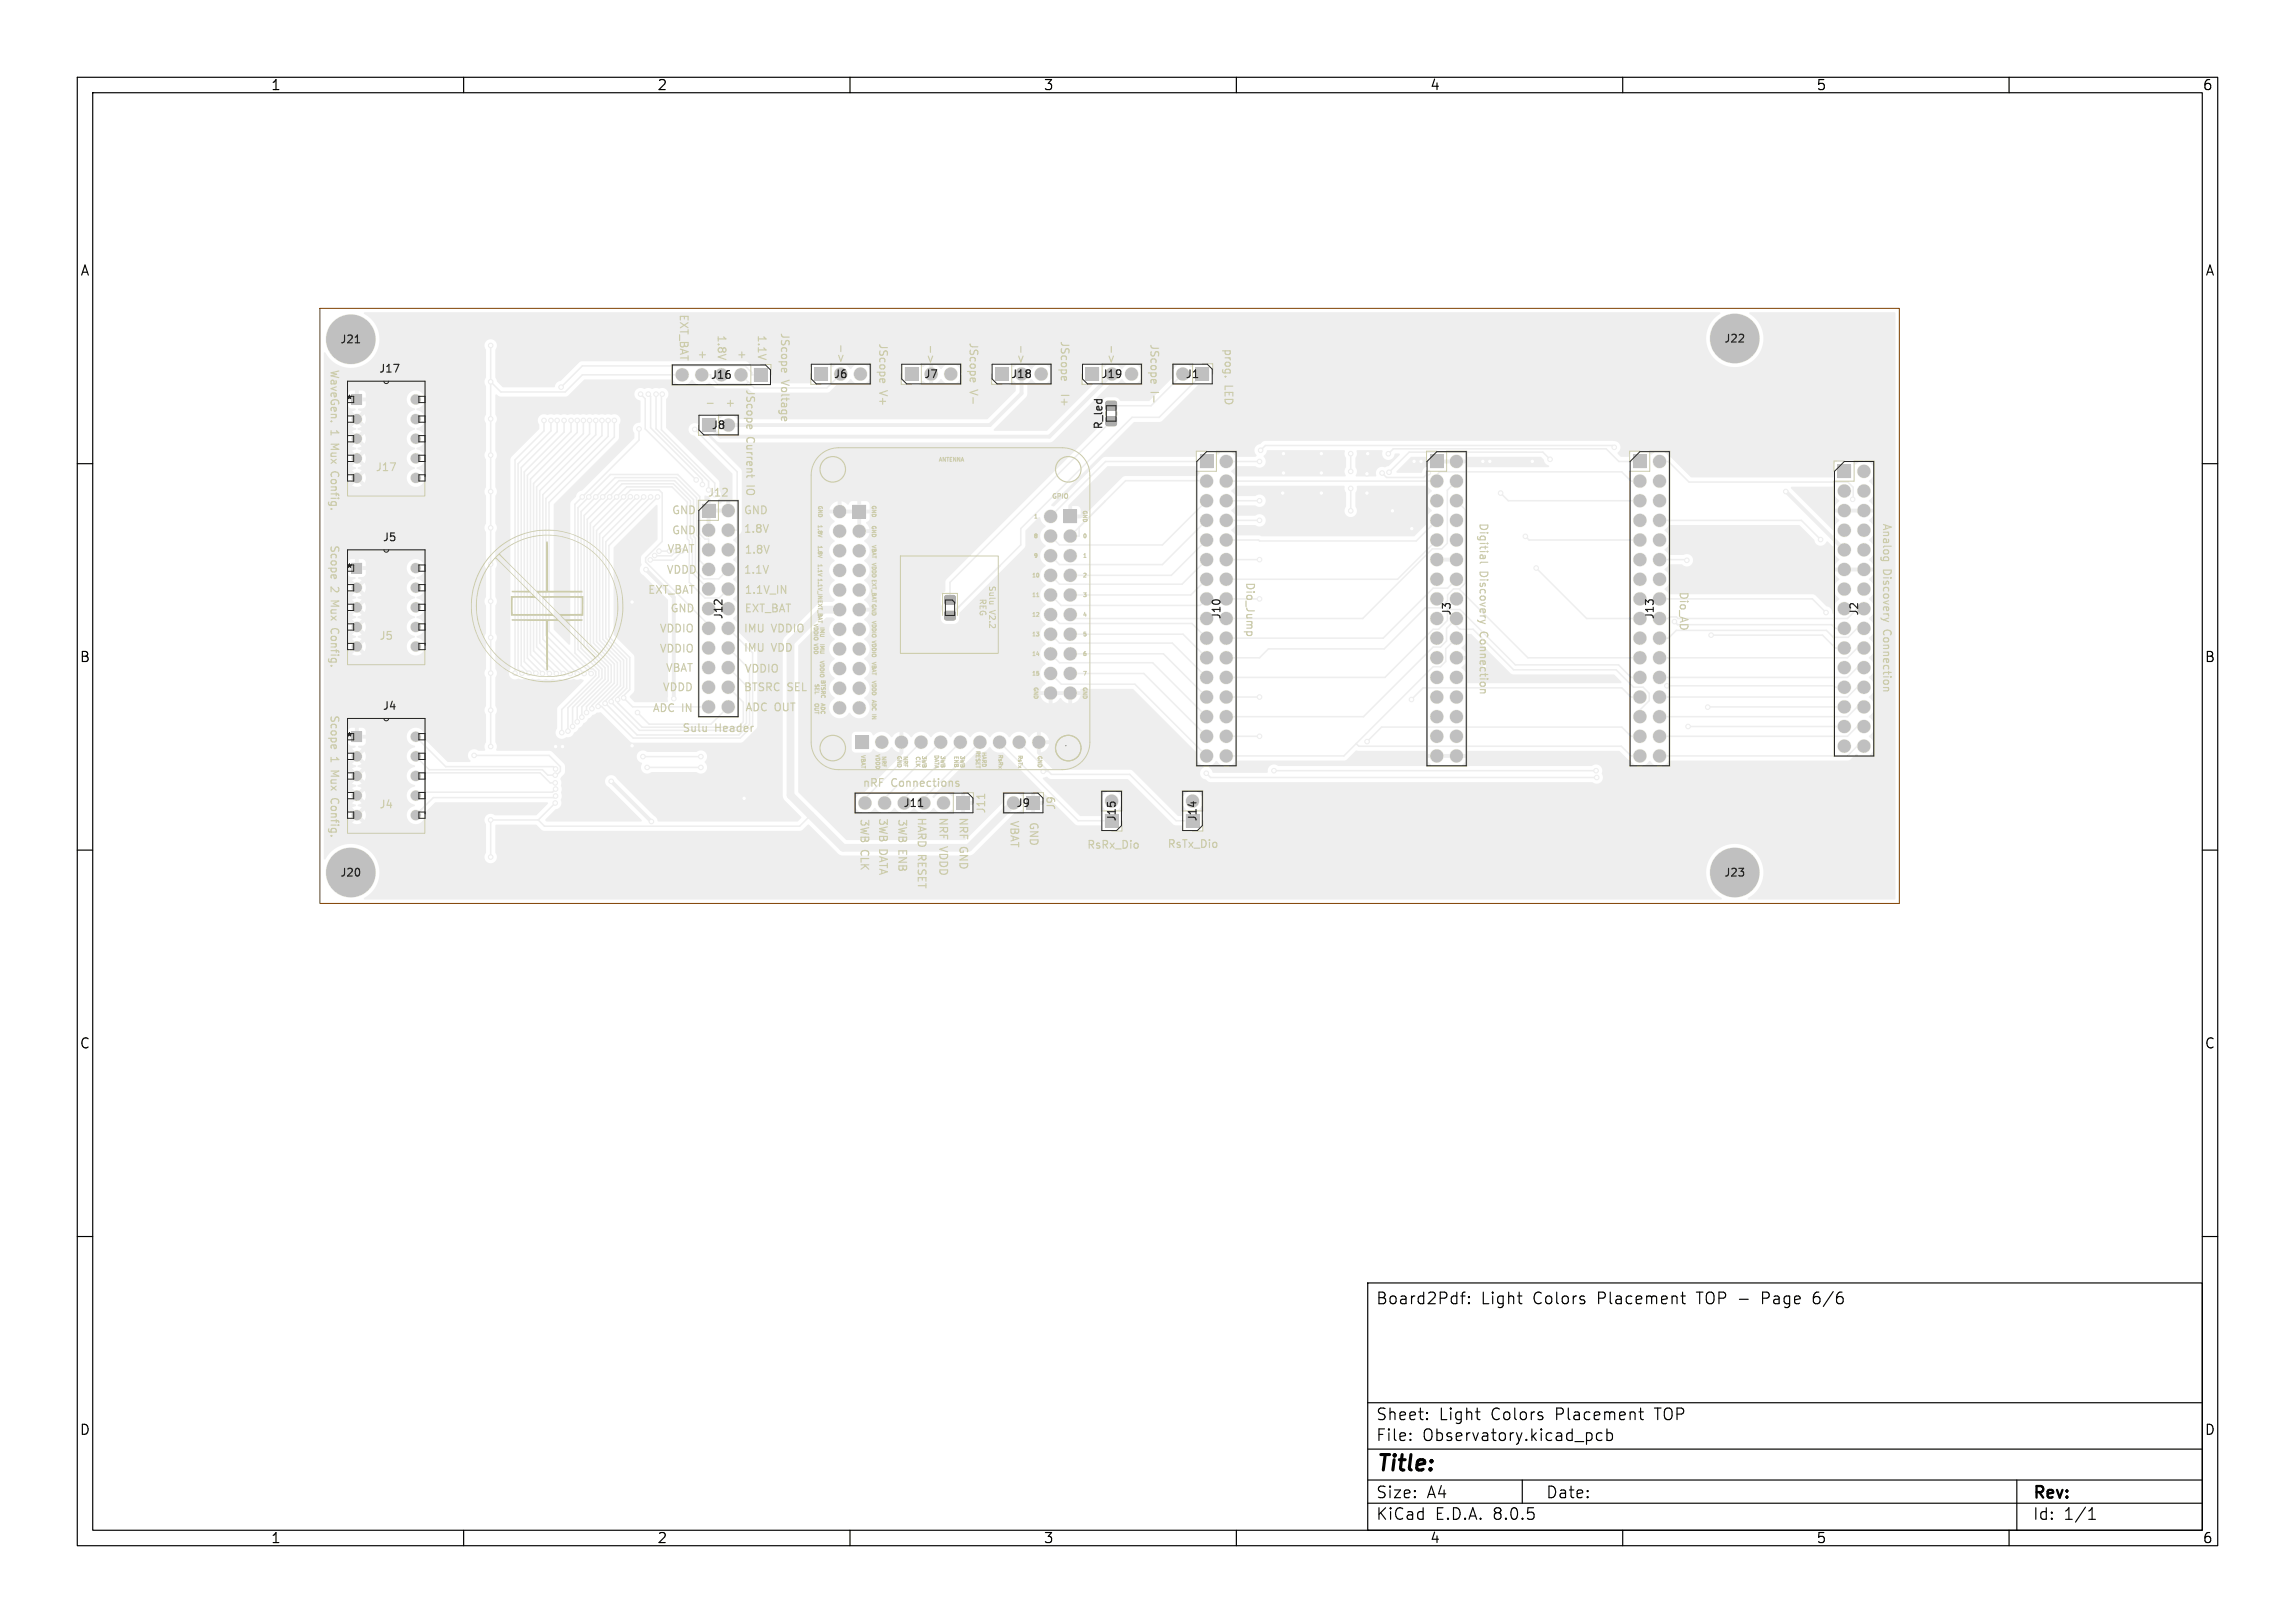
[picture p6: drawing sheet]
<svg xmlns="http://www.w3.org/2000/svg" width="297mm" height="210mm" viewBox="0 0 297 210" stroke-linecap="round" stroke-linejoin="round" font-family="sans-serif">
<defs><g id="words">
<text font-size="2.8" x="178" y="190.9">Title:</text>
<g font-size="2.1">
<text x="178" y="169">Board2Pdf:</text>
<text x="191.7" y="169">Light</text>
<text x="198.4" y="169">Colors</text>
<text x="206.9" y="169">Placement</text>
<text x="219.9" y="169">TOP -</text>
<text x="228.5" y="169">Page</text>
<text x="235.3" y="169">6/6</text>
<text x="178" y="184">Sheet:</text>
<text x="186.2" y="184">Light</text>
<text x="193" y="184">Colors</text>
<text x="201.5" y="184">Placement</text>
<text x="214.5" y="184">TOP</text>
<text x="178" y="186.7">File:</text>
<text x="184.1" y="186.7">Observatory.kicad_pcb</text>
<text x="178" y="196.9">KiCad</text>
<text x="178" y="194.1">Size:</text>
<text x="184.7" y="194.1">A4</text>
<text x="185.7" y="196.9">E.D.A.</text>
<text x="193.3" y="196.9">8.0.5</text>
<text x="200" y="194.1">Date:</text>
<text x="263" y="194.3">Rev:</text>
<text x="263" y="196.9">Id:</text>
<text x="267.1" y="196.9">1/1</text>
</g>
<g font-size="1.8">
<text x="35" y="11.9">1</text>
<text x="85" y="11.9">2</text>
<text x="135" y="11.9">3</text>
<text x="185" y="11.9">4</text>
<text x="235" y="11.9">5</text>
<text x="285" y="11.9">6</text>
<text x="10.3" y="35.9">A</text>
<text x="285.4" y="35.9">A</text>
<text x="10.3" y="85.9">B</text>
<text x="285.3" y="85.9">B</text>
<text x="10.3" y="135.9">C</text>
<text x="285.3" y="135.9">C</text>
<text x="10.3" y="185.9">D</text>
<text x="285.3" y="185.9">D</text>
<text x="35" y="199.9">1</text>
<text x="85" y="199.9">2</text>
<text x="135" y="199.9">3</text>
<text x="185" y="199.9">4</text>
<text x="235" y="199.9">5</text>
<text x="285" y="199.9">6</text>
</g>
<g font-size="1.4" fill="#cca">
<text x="87.8" y="40.6" transform="rotate(90 87.8 40.6)">EXT_BAT</text>
<text x="42.6" y="47.7" transform="rotate(90 42.6 47.7)">WaveGen.</text>
<text x="91.6" y="45.4" transform="rotate(-180 91.6 45.4)">+</text>
<text x="92.7" y="43.3" transform="rotate(90 92.7 43.3)">1.8V</text>
<text x="96.7" y="45.4" transform="rotate(-180 96.7 45.4)">+</text>
<text x="97.9" y="43.3" transform="rotate(90 97.9 43.3)">1.1V</text>
<text x="101" y="43" transform="rotate(90 101 43)">JScope</text>
<text x="113.6" y="44.3" transform="rotate(90 113.6 44.3)">JScope</text>
<text x="125.3" y="44.2" transform="rotate(90 125.3 44.2)">JScope</text>
<text x="137.1" y="44" transform="rotate(90 137.1 44)">JScope</text>
<text x="148.7" y="44.4" transform="rotate(90 148.7 44.4)">JScope</text>
<text x="158.3" y="45" transform="rotate(90 158.3 45)">prog.</text>
<text x="93.8" y="52.7">+</text>
<text x="96.4" y="50.3" transform="rotate(90 96.4 50.3)">JScope</text>
<text x="101" y="49.3" transform="rotate(90 101 49.3)">Voltage</text>
<text x="113.6" y="50.6" transform="rotate(90 113.6 50.6)">V+</text>
<text x="125.3" y="50.5" transform="rotate(90 125.3 50.5)">V-</text>
<text x="137.1" y="51.3" transform="rotate(90 137.1 51.3)">I+</text>
<text x="158.3" y="49.9" transform="rotate(90 158.3 49.9)">LED</text>
<text x="42.6" y="55.7" transform="rotate(90 42.6 55.7)">1</text>
<text x="42.6" y="57.6" transform="rotate(90 42.6 57.6)">Mux</text>
<text x="96.4" y="56.5" transform="rotate(90 96.4 56.5)">Current</text>
<text x="42.6" y="61.5" transform="rotate(90 42.6 61.5)">Config.</text>
<text x="48.5" y="61.2">J17</text>
<text x="91.5" y="64.5">J12</text>
<text x="96.4" y="63" transform="rotate(90 96.4 63)">IO</text>
<text x="42.6" y="70.5" transform="rotate(90 42.6 70.5)">Scope</text>
<text x="86.3" y="71.6">VBAT</text>
<text x="86.9" y="66.6">GND</text>
<text x="86.9" y="69.2">GND</text>
<text x="96.2" y="69">1.8V</text>
<text x="96.2" y="66.6">GND</text>
<text x="96.3" y="71.7">1.8V</text>
<text x="191.3" y="67.6" transform="rotate(90 191.3 67.6)">Digitial</text>
<text x="243.5" y="67.6" transform="rotate(90 243.5 67.6)">Analog</text>
<text x="42.6" y="75.9" transform="rotate(90 42.6 75.9)">2</text>
<text x="42.6" y="77.9" transform="rotate(90 42.6 77.9)">Mux</text>
<text x="83.8" y="76.9">EXT_BAT</text>
<text x="86.2" y="74.3">VDDD</text>
<text x="96.2" y="74.3">1.1V</text>
<text x="96.3" y="76.9">1.1V_IN</text>
<text x="161.1" y="75.3" transform="rotate(90 161.1 75.3)">Dio_Jump</text>
<text x="191.3" y="73.9" transform="rotate(90 191.3 73.9)">Discovery</text>
<text x="217.2" y="76.5" transform="rotate(90 217.2 76.5)">Dio_AD</text>
<text x="243.5" y="73.7" transform="rotate(90 243.5 73.7)">Discovery</text>
<text x="42.6" y="81.8" transform="rotate(90 42.6 81.8)">Config.</text>
<text x="49" y="83">J5</text>
<text x="85.3" y="81.9">VDDIO</text>
<text x="86.7" y="79.3">GND</text>
<text x="96.2" y="81.9">IMU</text>
<text x="96.3" y="79.3">EXT_BAT</text>
<text x="99.9" y="81.9">VDDIO</text>
<text x="191.3" y="82" transform="rotate(90 191.3 82)">Connection</text>
<text x="243.5" y="81.7" transform="rotate(90 243.5 81.7)">Connection</text>
<text x="85.3" y="84.5">VDDIO</text>
<text x="85.7" y="89.5">VDDD</text>
<text x="86.1" y="87">VBAT</text>
<text x="96.2" y="89.5">BTSRC</text>
<text x="96.2" y="84.4">IMU</text>
<text x="96.3" y="87.1">VDDIO</text>
<text x="99.9" y="84.4">VDD</text>
<text x="101.9" y="89.5">SEL</text>
<text x="42.6" y="92.5" transform="rotate(90 42.6 92.5)">Scope</text>
<text x="84.4" y="92.2">ADC IN</text>
<text x="88.2" y="94.9">Sulu</text>
<text x="92.5" y="94.9">Header</text>
<text x="96.4" y="92.1">ADC OUT</text>
<text x="42.6" y="97.9" transform="rotate(90 42.6 97.9)">1</text>
<text x="42.6" y="99.9" transform="rotate(90 42.6 99.9)">Mux</text>
<text x="42.6" y="103.8" transform="rotate(90 42.6 103.8)">Config.</text>
<text x="49" y="104.8">J4</text>
<text x="111.3" y="105.9" transform="rotate(90 111.3 105.9)">3WB</text>
<text x="111.6" y="102">nRF</text>
<text x="113.7" y="105.8" transform="rotate(90 113.7 105.8)">3WB</text>
<text x="115.3" y="102">Connections</text>
<text x="116.2" y="105.9" transform="rotate(90 116.2 105.9)">3WB</text>
<text x="118.7" y="105.7" transform="rotate(90 118.7 105.7)">HARD</text>
<text x="121.5" y="105.7" transform="rotate(90 121.5 105.7)">NRF</text>
<text x="124.1" y="105.7" transform="rotate(90 124.1 105.7)">NRF</text>
<text x="127.7" y="105.4" transform="rotate(-90 127.7 105.4)">J11</text>
<text x="130.7" y="106.1" transform="rotate(90 130.7 106.1)">VBAT</text>
<text x="133.2" y="106.3" transform="rotate(90 133.2 106.3)">GND</text>
<text x="136.8" y="104.9" transform="rotate(-90 136.8 104.9)">J9</text>
<text x="111.3" y="110" transform="rotate(90 111.3 110)">CLK</text>
<text x="113.7" y="109.9" transform="rotate(90 113.7 109.9)">DATA</text>
<text x="116.2" y="110" transform="rotate(90 116.2 110)">ENB</text>
<text x="118.7" y="110.6" transform="rotate(90 118.7 110.6)">RESET</text>
<text x="121.5" y="109.6" transform="rotate(90 121.5 109.6)">VDDD</text>
<text x="124.1" y="109.6" transform="rotate(90 124.1 109.6)">GND</text>
<text x="140.6" y="110">RsRx_Dio</text>
<text x="151" y="109.9">RsTx_Dio</text>
</g>
<g font-size="1.4" fill="#222">
<text x="43.9" y="44.6">J21</text>
<text x="223" y="44.5">J22</text>
<text x="44.7" y="52.4">*</text>
<text x="49" y="48.4">J17</text>
<text x="91.9" y="49.2">J16</text>
<text x="107.8" y="49.1">J6</text>
<text x="119.5" y="49.1">J7</text>
<text x="130.7" y="49.1">J18</text>
<text x="142.4" y="49.1">J19</text>
<text x="153.4" y="49.1">J1</text>
<text x="92" y="55.7">J8</text>
<text x="142.9" y="55.6" transform="rotate(-90 142.9 55.6)">R_led</text>
<text x="49.4" y="70.2">J5</text>
<text x="44.7" y="74.2">*</text>
<text x="93.7" y="80.2" transform="rotate(-90 93.7 80.2)">J12</text>
<text x="158.1" y="80.2" transform="rotate(-90 158.1 80.2)">J10</text>
<text x="187.9" y="79.7" transform="rotate(-90 187.9 79.7)">J3</text>
<text x="214.2" y="80.2" transform="rotate(-90 214.2 80.2)">J13</text>
<text x="240.7" y="79.8" transform="rotate(-90 240.7 79.8)">J2</text>
<text x="49.4" y="92.1">J4</text>
<text x="44.7" y="96.1">*</text>
<text x="116.8" y="104.6">J11</text>
<text x="131.4" y="104.6">J9</text>
<text x="144.6" y="106.4" transform="rotate(-90 144.6 106.4)">J15</text>
<text x="155" y="106.4" transform="rotate(-90 155 106.4)">J14</text>
<text x="43.9" y="113.6">J20</text>
<text x="223" y="113.6">J23</text>
</g>
<g font-size="1.1" fill="#cca">
<text x="126.6" y="77.4" transform="rotate(90 126.6 77.4)">REG</text>
<text x="127.8" y="75.7" transform="rotate(90 127.8 75.7)">Sulu</text>
<text x="127.8" y="79" transform="rotate(90 127.8 79)">V2.2</text>
</g>
<text font-size=".8" fill="#cca" x="136.1" y="64.7">GPIO</text>
<g font-size=".7" fill="#cca">
<text x="121.4" y="59.9">ANTENNA</text>
<text x="105.7" y="65.3" transform="rotate(90 105.7 65.3)">GND</text>
<text x="112.7" y="65.3" transform="rotate(90 112.7 65.3)">GND</text>
<text x="140" y="66" transform="rotate(90 140 66)">GND</text>
<text x="105.7" y="67.8" transform="rotate(90 105.7 67.8)">1.8V</text>
<text x="105.7" y="70.5" transform="rotate(90 105.7 70.5)">1.8V</text>
<text x="112.7" y="67.9" transform="rotate(90 112.7 67.9)">GND</text>
<text x="112.7" y="70.4" transform="rotate(90 112.7 70.4)">VBAT VDDD EXT_BATGND</text>
<text x="133.7" y="69.8">8</text>
<text x="133.7" y="67.2">1</text>
<text x="140.1" y="69.8">0</text>
<text x="105.7" y="72.9" transform="rotate(90 105.7 72.9)">1.1V 1.1V_IN EXT_BAT</text>
<text x="133.5" y="74.8">10</text>
<text x="133.5" y="77.4">11</text>
<text x="133.7" y="72.3">9</text>
<text x="140.1" y="74.8">2</text>
<text x="140.1" y="77.4">3</text>
<text x="140.1" y="72.3">1</text>
<text x="105.2" y="80.6" transform="rotate(90 105.2 80.6)">VDDIO VDD</text>
<text x="106" y="81" transform="rotate(90 106 81)">IMU</text>
<text x="106" y="83.2" transform="rotate(90 106 83.2)">IMU</text>
<text x="112.7" y="80.2" transform="rotate(90 112.7 80.2)">VDDIO VDDIO</text>
<text x="133.5" y="82.5">13</text>
<text x="133.5" y="79.9">12</text>
<text x="140.1" y="79.9">4</text>
<text x="140.1" y="82.5">5</text>
<text x="105.3" y="88.4" transform="rotate(90 105.3 88.4)">SEL</text>
<text x="106" y="85.4" transform="rotate(90 106 85.4)">VDDIO BTSRC</text>
<text x="112.7" y="85.5" transform="rotate(90 112.7 85.5)">VBAT</text>
<text x="112.7" y="88" transform="rotate(90 112.7 88)">VDDD</text>
<text x="133.5" y="85">14</text>
<text x="133.5" y="87.5">15</text>
<text x="133.7" y="88.8" transform="rotate(90 133.7 88.8)">GND</text>
<text x="140" y="88.8" transform="rotate(90 140 88.8)">GND</text>
<text x="140.1" y="85">6</text>
<text x="140.1" y="87.5">7</text>
<text x="105.3" y="90.9" transform="rotate(90 105.3 90.9)">OUT</text>
<text x="106.1" y="90.9" transform="rotate(90 106.1 90.9)">ADC</text>
<text x="112.7" y="90.5" transform="rotate(90 112.7 90.5)">ADC</text>
<text x="112.7" y="92.5" transform="rotate(90 112.7 92.5)">IN</text>
<text x="111.3" y="97.6" transform="rotate(90 111.3 97.6)">VBAT</text>
<text x="113.2" y="97.5" transform="rotate(90 113.2 97.5)">VDDD</text>
<text x="114" y="97.7" transform="rotate(90 114 97.7)">NRF</text>
<text x="116" y="97.7" transform="rotate(90 116 97.7)">GND</text>
<text x="116.8" y="97.7" transform="rotate(90 116.8 97.7)">NRF</text>
<text x="118.4" y="97.8" transform="rotate(90 118.4 97.8)">CLK</text>
<text x="119.2" y="97.7" transform="rotate(90 119.2 97.7)">3WB</text>
<text x="120.8" y="97.6" transform="rotate(90 120.8 97.6)">DATA</text>
<text x="121.6" y="97.7" transform="rotate(90 121.6 97.7)">3WB</text>
<text x="123.3" y="97.7" transform="rotate(90 123.3 97.7)">ENB</text>
<text x="124.2" y="97.7" transform="rotate(90 124.2 97.7)">3WB</text>
<text x="126.2" y="97.1" transform="rotate(90 126.2 97.1)">RESET</text>
<text x="127" y="97.2" transform="rotate(90 127 97.2)">HARD</text>
<text x="129.1" y="97.6" transform="rotate(90 129.1 97.6)">RsRx</text>
<text x="131.6" y="97.6" transform="rotate(90 131.6 97.6)">RsTx</text>
<text x="134.2" y="97.7" transform="rotate(90 134.2 97.7)">GND</text>
</g>
</g></defs>
<g fill="#eee" stroke="#eee" stroke-width=".13">
<path d="M128.8 47.6h1.7v1.7h-1.7z"/>
<path d="M153.5 105.4h1.7v1.7h-1.7z"/>
<path d="M97.6 47.6h1.7v1.7h-1.7z"/>
<path d="M117.1 47.6h1.7v1.7h-1.7z"/>
<path d="M155.3 58.9h1.7v1.7h-1.7z"/>
<path d="M45.5 72.8h1.3v1.4h-1.3z"/>
<path d="M185.1 58.9h1.7v1.7h-1.7z"/>
<path d="M140.5 47.6h1.7v1.7h-1.7z"/>
<path d="M143.2 52l.1-.1 1.1 .1 .1 .2-.1 .8-.2 .1-1-.1-.1-.1z"/>
<path d="M143.2 54l.1-.1 1.1 .1 .1 .2-.1 .8-.2 .1-1-.1-.1-.1z"/>
<path d="M123.8 103.1h1.7v1.7h-1.7z"/>
<path d="M237.8 60.1h1.7v1.7h-1.7z"/>
<path d="M90.9 54.2h1.7v1.7h-1.7z"/>
<path d="M132.8 103.1h1.7v1.7h-1.7z"/>
<path d="M143 105.4h1.7v1.7h-1.7z"/>
<path d="M45.5 51h1.3v1.3h-1.3z"/>
<path d="M105.4 47.6h1.7v1.7h-1.7z"/>
<path d="M154.8 47.6h1.7v1.7h-1.7z"/>
<path d="M211.4 58.9h1.7v1.7h-1.7z"/>
<path d="M137.7 66h1.7v1.7h-1.7z"/>
<path d="M110.7 95.2h1.7v1.7h-1.7z"/>
<path d="M110.3 65.3h1.7v1.7h-1.7z"/>
<path d="M122.3 79.2l.2-.1 1.1 .1v.1v.9h-.2h-1.1l-.1-.2z"/>
<path d="M122.3 77.1l.2-.1 1.1 .1v.2v.8l-.2 .1-1.1-.1-.1-.2z"/>
<path d="M45.5 94.7h1.3v1.3h-1.3z"/>
<path d="M90.9 65.2h1.7v1.7h-1.7z"/>
<circle cx="132.2" cy="48.4" r=".85"/>
<circle cx="134.7" cy="48.4" r=".85"/>
<circle cx="154.3" cy="103.7" r=".85"/>
<circle cx="95.9" cy="48.5" r=".85"/>
<circle cx="93.4" cy="48.5" r=".85"/>
<circle cx="90.8" cy="48.5" r=".85"/>
<circle cx="88.3" cy="48.5" r=".85"/>
<circle cx="120.5" cy="48.4" r=".85"/>
<circle cx="123" cy="48.4" r=".85"/>
<circle cx="158.7" cy="59.7" r=".85"/>
<circle cx="156.1" cy="62.3" r=".85"/>
<circle cx="158.7" cy="62.3" r=".85"/>
<circle cx="156.1" cy="64.8" r=".85"/>
<circle cx="158.7" cy="64.8" r=".85"/>
<circle cx="156.1" cy="67.3" r=".85"/>
<circle cx="158.7" cy="67.3" r=".85"/>
<circle cx="156.1" cy="69.9" r=".85"/>
<circle cx="158.7" cy="69.9" r=".85"/>
<circle cx="156.1" cy="72.4" r=".85"/>
<circle cx="158.7" cy="72.4" r=".85"/>
<circle cx="156.1" cy="75" r=".85"/>
<circle cx="158.7" cy="75" r=".85"/>
<circle cx="156.1" cy="77.5" r=".85"/>
<circle cx="158.7" cy="77.5" r=".85"/>
<circle cx="156.1" cy="80" r=".85"/>
<circle cx="158.7" cy="80" r=".85"/>
<circle cx="156.1" cy="82.6" r=".85"/>
<circle cx="158.7" cy="82.6" r=".85"/>
<circle cx="156.1" cy="85.1" r=".85"/>
<circle cx="158.7" cy="85.1" r=".85"/>
<circle cx="156.1" cy="87.7" r=".85"/>
<circle cx="158.7" cy="87.7" r=".85"/>
<circle cx="156.1" cy="90.2" r=".85"/>
<circle cx="158.7" cy="90.2" r=".85"/>
<circle cx="156.1" cy="92.7" r=".85"/>
<circle cx="158.7" cy="92.7" r=".85"/>
<circle cx="156.1" cy="95.3" r=".85"/>
<circle cx="158.7" cy="95.3" r=".85"/>
<circle cx="156.1" cy="97.8" r=".85"/>
<circle cx="158.7" cy="97.8" r=".85"/>
<circle cx="46.2" cy="76" r=".66"/>
<circle cx="46.2" cy="78.6" r=".66"/>
<circle cx="46.2" cy="81.1" r=".66"/>
<circle cx="46.2" cy="83.7" r=".66"/>
<circle cx="53.8" cy="73.5" r=".66"/>
<circle cx="53.8" cy="76" r=".66"/>
<circle cx="53.8" cy="78.6" r=".66"/>
<circle cx="53.8" cy="81.1" r=".66"/>
<circle cx="53.8" cy="83.7" r=".66"/>
<circle cx="222.1" cy="43.8" r=".4"/>
<circle cx="222.8" cy="42.1" r=".4"/>
<circle cx="222.8" cy="45.5" r=".4"/>
<circle cx="224.5" cy="41.4" r=".4"/>
<circle cx="224.5" cy="43.8" r="3.2"/>
<circle cx="224.5" cy="46.2" r=".4"/>
<circle cx="226.2" cy="42.1" r=".4"/>
<circle cx="226.2" cy="45.5" r=".4"/>
<circle cx="226.9" cy="43.8" r=".4"/>
<circle cx="188.5" cy="59.7" r=".85"/>
<circle cx="185.9" cy="62.3" r=".85"/>
<circle cx="188.5" cy="62.3" r=".85"/>
<circle cx="185.9" cy="64.8" r=".85"/>
<circle cx="188.5" cy="64.8" r=".85"/>
<circle cx="185.9" cy="67.3" r=".85"/>
<circle cx="188.5" cy="67.3" r=".85"/>
<circle cx="185.9" cy="69.9" r=".85"/>
<circle cx="188.5" cy="69.9" r=".85"/>
<circle cx="185.9" cy="72.4" r=".85"/>
<circle cx="188.5" cy="72.4" r=".85"/>
<circle cx="185.9" cy="75" r=".85"/>
<circle cx="188.5" cy="75" r=".85"/>
<circle cx="185.9" cy="77.5" r=".85"/>
<circle cx="188.5" cy="77.5" r=".85"/>
<circle cx="185.9" cy="80" r=".85"/>
<circle cx="188.5" cy="80" r=".85"/>
<circle cx="185.9" cy="82.6" r=".85"/>
<circle cx="188.5" cy="82.6" r=".85"/>
<circle cx="185.9" cy="85.1" r=".85"/>
<circle cx="188.5" cy="85.1" r=".85"/>
<circle cx="185.9" cy="87.7" r=".85"/>
<circle cx="188.5" cy="87.7" r=".85"/>
<circle cx="185.9" cy="90.2" r=".85"/>
<circle cx="188.5" cy="90.2" r=".85"/>
<circle cx="185.9" cy="92.7" r=".85"/>
<circle cx="188.5" cy="92.7" r=".85"/>
<circle cx="185.9" cy="95.3" r=".85"/>
<circle cx="188.5" cy="95.3" r=".85"/>
<circle cx="185.9" cy="97.8" r=".85"/>
<circle cx="188.5" cy="97.8" r=".85"/>
<circle cx="143.9" cy="48.4" r=".85"/>
<circle cx="146.4" cy="48.4" r=".85"/>
<circle cx="122.1" cy="103.9" r=".85"/>
<circle cx="119.6" cy="103.9" r=".85"/>
<circle cx="117" cy="103.9" r=".85"/>
<circle cx="114.5" cy="103.9" r=".85"/>
<circle cx="111.9" cy="103.9" r=".85"/>
<circle cx="241.2" cy="61" r=".85"/>
<circle cx="238.7" cy="63.5" r=".85"/>
<circle cx="241.2" cy="63.5" r=".85"/>
<circle cx="238.7" cy="66.1" r=".85"/>
<circle cx="241.2" cy="66.1" r=".85"/>
<circle cx="238.7" cy="68.6" r=".85"/>
<circle cx="241.2" cy="68.6" r=".85"/>
<circle cx="238.7" cy="71.1" r=".85"/>
<circle cx="241.2" cy="71.1" r=".85"/>
<circle cx="238.7" cy="73.7" r=".85"/>
<circle cx="241.2" cy="73.7" r=".85"/>
<circle cx="238.7" cy="76.2" r=".85"/>
<circle cx="241.2" cy="76.2" r=".85"/>
<circle cx="238.7" cy="78.8" r=".85"/>
<circle cx="241.2" cy="78.8" r=".85"/>
<circle cx="238.7" cy="81.3" r=".85"/>
<circle cx="241.2" cy="81.3" r=".85"/>
<circle cx="238.7" cy="83.8" r=".85"/>
<circle cx="241.2" cy="83.8" r=".85"/>
<circle cx="238.7" cy="86.4" r=".85"/>
<circle cx="241.2" cy="86.4" r=".85"/>
<circle cx="238.7" cy="88.9" r=".85"/>
<circle cx="241.2" cy="88.9" r=".85"/>
<circle cx="238.7" cy="91.5" r=".85"/>
<circle cx="241.2" cy="91.5" r=".85"/>
<circle cx="238.7" cy="94" r=".85"/>
<circle cx="241.2" cy="94" r=".85"/>
<circle cx="238.7" cy="96.5" r=".85"/>
<circle cx="241.2" cy="96.5" r=".85"/>
<circle cx="222.1" cy="112.9" r=".4"/>
<circle cx="222.8" cy="111.2" r=".4"/>
<circle cx="222.8" cy="114.6" r=".4"/>
<circle cx="224.5" cy="110.5" r=".4"/>
<circle cx="224.5" cy="112.9" r="3.2"/>
<circle cx="224.5" cy="115.3" r=".4"/>
<circle cx="226.2" cy="111.2" r=".4"/>
<circle cx="226.2" cy="114.6" r=".4"/>
<circle cx="226.9" cy="112.9" r=".4"/>
<circle cx="94.3" cy="55" r=".85"/>
<circle cx="131.2" cy="103.9" r=".85"/>
<circle cx="143.9" cy="103.7" r=".85"/>
<circle cx="46.2" cy="54.2" r=".66"/>
<circle cx="46.2" cy="56.8" r=".66"/>
<circle cx="46.2" cy="59.3" r=".66"/>
<circle cx="46.2" cy="61.8" r=".66"/>
<circle cx="53.8" cy="51.7" r=".66"/>
<circle cx="53.8" cy="54.2" r=".66"/>
<circle cx="53.8" cy="56.8" r=".66"/>
<circle cx="53.8" cy="59.3" r=".66"/>
<circle cx="53.8" cy="61.8" r=".66"/>
<circle cx="108.8" cy="48.4" r=".85"/>
<circle cx="111.3" cy="48.4" r=".85"/>
<circle cx="153.1" cy="48.4" r=".85"/>
<circle cx="214.8" cy="59.7" r=".85"/>
<circle cx="212.2" cy="62.3" r=".85"/>
<circle cx="214.8" cy="62.3" r=".85"/>
<circle cx="212.2" cy="64.8" r=".85"/>
<circle cx="214.8" cy="64.8" r=".85"/>
<circle cx="212.2" cy="67.3" r=".85"/>
<circle cx="214.8" cy="67.3" r=".85"/>
<circle cx="212.2" cy="69.9" r=".85"/>
<circle cx="214.8" cy="69.9" r=".85"/>
<circle cx="212.2" cy="72.4" r=".85"/>
<circle cx="214.8" cy="72.4" r=".85"/>
<circle cx="212.2" cy="75" r=".85"/>
<circle cx="214.8" cy="75" r=".85"/>
<circle cx="212.2" cy="77.5" r=".85"/>
<circle cx="214.8" cy="77.5" r=".85"/>
<circle cx="212.2" cy="80" r=".85"/>
<circle cx="214.8" cy="80" r=".85"/>
<circle cx="212.2" cy="82.6" r=".85"/>
<circle cx="214.8" cy="82.6" r=".85"/>
<circle cx="212.2" cy="85.1" r=".85"/>
<circle cx="214.8" cy="85.1" r=".85"/>
<circle cx="212.2" cy="87.7" r=".85"/>
<circle cx="214.8" cy="87.7" r=".85"/>
<circle cx="212.2" cy="90.2" r=".85"/>
<circle cx="214.8" cy="90.2" r=".85"/>
<circle cx="212.2" cy="92.7" r=".85"/>
<circle cx="214.8" cy="92.7" r=".85"/>
<circle cx="212.2" cy="95.3" r=".85"/>
<circle cx="214.8" cy="95.3" r=".85"/>
<circle cx="212.2" cy="97.8" r=".85"/>
<circle cx="214.8" cy="97.8" r=".85"/>
<circle cx="136" cy="66.8" r=".85"/>
<circle cx="114.1" cy="96" r=".85"/>
<circle cx="108.7" cy="66.2" r=".85"/>
<circle cx="138.5" cy="69.4" r=".85"/>
<circle cx="116.7" cy="96" r=".85"/>
<circle cx="111.2" cy="68.7" r=".85"/>
<circle cx="136" cy="69.4" r=".85"/>
<circle cx="119.2" cy="96" r=".85"/>
<circle cx="108.7" cy="68.7" r=".85"/>
<circle cx="138.5" cy="71.9" r=".85"/>
<circle cx="121.7" cy="96" r=".85"/>
<circle cx="111.2" cy="71.3" r=".85"/>
<circle cx="136" cy="71.9" r=".85"/>
<circle cx="124.3" cy="96" r=".85"/>
<circle cx="108.7" cy="71.3" r=".85"/>
<circle cx="138.5" cy="74.4" r=".85"/>
<circle cx="126.8" cy="96" r=".85"/>
<circle cx="111.2" cy="73.8" r=".85"/>
<circle cx="136" cy="74.4" r=".85"/>
<circle cx="129.4" cy="96" r=".85"/>
<circle cx="108.7" cy="73.8" r=".85"/>
<circle cx="138.5" cy="77" r=".85"/>
<circle cx="131.9" cy="96" r=".85"/>
<circle cx="111.2" cy="76.4" r=".85"/>
<circle cx="136" cy="77" r=".85"/>
<circle cx="134.4" cy="96" r=".85"/>
<circle cx="108.7" cy="76.4" r=".85"/>
<circle cx="138.5" cy="79.5" r=".85"/>
<circle cx="111.2" cy="78.9" r=".85"/>
<circle cx="136" cy="79.5" r=".85"/>
<circle cx="108.7" cy="78.9" r=".85"/>
<circle cx="138.5" cy="82.1" r=".85"/>
<circle cx="111.2" cy="81.4" r=".85"/>
<circle cx="136" cy="82.1" r=".85"/>
<circle cx="108.7" cy="81.4" r=".85"/>
<circle cx="138.5" cy="84.6" r=".85"/>
<circle cx="111.2" cy="84" r=".85"/>
<circle cx="136" cy="84.6" r=".85"/>
<circle cx="108.7" cy="84" r=".85"/>
<circle cx="138.5" cy="87.1" r=".85"/>
<circle cx="111.2" cy="86.5" r=".85"/>
<circle cx="136" cy="87.1" r=".85"/>
<circle cx="108.7" cy="86.5" r=".85"/>
<circle cx="138.5" cy="89.7" r=".85"/>
<circle cx="111.2" cy="89.1" r=".85"/>
<circle cx="136" cy="89.7" r=".85"/>
<circle cx="108.7" cy="89.1" r=".85"/>
<circle cx="111.2" cy="91.6" r=".85"/>
<circle cx="108.7" cy="91.6" r=".85"/>
<circle cx="43" cy="112.9" r=".4"/>
<circle cx="43.7" cy="111.2" r=".4"/>
<circle cx="43.7" cy="114.6" r=".4"/>
<circle cx="45.4" cy="110.5" r=".4"/>
<circle cx="45.4" cy="112.9" r="3.2"/>
<circle cx="45.4" cy="115.3" r=".4"/>
<circle cx="47.1" cy="111.2" r=".4"/>
<circle cx="47.1" cy="114.6" r=".4"/>
<circle cx="47.8" cy="112.9" r=".4"/>
<circle cx="46.2" cy="97.9" r=".66"/>
<circle cx="46.2" cy="100.4" r=".66"/>
<circle cx="46.2" cy="102.9" r=".66"/>
<circle cx="46.2" cy="105.5" r=".66"/>
<circle cx="53.8" cy="95.3" r=".66"/>
<circle cx="53.8" cy="97.9" r=".66"/>
<circle cx="53.8" cy="100.4" r=".66"/>
<circle cx="53.8" cy="102.9" r=".66"/>
<circle cx="53.8" cy="105.5" r=".66"/>
<circle cx="94.2" cy="66.1" r=".85"/>
<circle cx="91.7" cy="68.6" r=".85"/>
<circle cx="94.2" cy="68.6" r=".85"/>
<circle cx="91.7" cy="71.1" r=".85"/>
<circle cx="94.2" cy="71.1" r=".85"/>
<circle cx="91.7" cy="73.7" r=".85"/>
<circle cx="94.2" cy="73.7" r=".85"/>
<circle cx="91.7" cy="76.2" r=".85"/>
<circle cx="94.2" cy="76.2" r=".85"/>
<circle cx="91.7" cy="78.8" r=".85"/>
<circle cx="94.2" cy="78.8" r=".85"/>
<circle cx="91.7" cy="81.3" r=".85"/>
<circle cx="94.2" cy="81.3" r=".85"/>
<circle cx="91.7" cy="83.8" r=".85"/>
<circle cx="94.2" cy="83.8" r=".85"/>
<circle cx="91.7" cy="86.4" r=".85"/>
<circle cx="94.2" cy="86.4" r=".85"/>
<circle cx="91.7" cy="88.9" r=".85"/>
<circle cx="94.2" cy="88.9" r=".85"/>
<circle cx="91.7" cy="91.5" r=".85"/>
<circle cx="94.2" cy="91.5" r=".85"/>
<circle cx="43" cy="43.9" r=".4"/>
<circle cx="43.7" cy="42.2" r=".4"/>
<circle cx="43.7" cy="45.6" r=".4"/>
<circle cx="45.4" cy="41.5" r=".4"/>
<circle cx="45.4" cy="43.9" r="3.2"/>
<circle cx="45.4" cy="46.3" r=".4"/>
<circle cx="47.1" cy="42.2" r=".4"/>
<circle cx="47.1" cy="45.6" r=".4"/>
<circle cx="47.8" cy="43.9" r=".4"/>
<circle cx="84.3" cy="106.3" r=".3"/>
<circle cx="79.1" cy="101.1" r=".3"/>
<circle cx="166" cy="63.8" r=".3"/>
<circle cx="171" cy="58.7" r=".3"/>
<circle cx="166.1" cy="58.7" r=".3"/>
<circle cx="192.8" cy="59.7" r=".3"/>
<circle cx="191.9" cy="59.7" r=".3"/>
<circle cx="198.3" cy="59.7" r=".3"/>
<circle cx="96.3" cy="103.3" r=".3"/>
<circle cx="166.1" cy="61.2" r=".3"/>
<circle cx="72.8" cy="96.6" r=".3"/>
<circle cx="180.2" cy="66.1" r=".3"/>
<circle cx="182.7" cy="68.4" r=".3"/>
<circle cx="183.9" cy="59.7" r=".3"/>
<circle cx="171" cy="63.8" r=".3"/>
<circle cx="177" cy="58.7" r=".3"/>
<circle cx="81.8" cy="96.5" r=".3"/>
<circle cx="176.9" cy="61.3" r=".3"/>
<circle cx="183" cy="59.7" r=".3"/>
<circle cx="176.9" cy="63.8" r=".3"/>
<circle cx="171" cy="61.2" r=".3"/>
<circle cx="81.8" cy="77.9" r=".3"/>
<circle cx="71.9" cy="96.6" r=".3"/>
<circle cx="235.6" cy="69.8" r=".3"/>
<circle cx="239.8" cy="64.6" r=".3"/>
<circle cx="83.6" cy="73.7" r=".3"/>
<circle cx="87.2" cy="90.4" r=".3"/>
<circle cx="218.5" cy="94" r=".3"/>
<circle cx="236.3" cy="79.3" r=".3"/>
<circle cx="215.7" cy="88.7" r=".3"/>
<circle cx="221.4" cy="82.2" r=".3"/>
<circle cx="231.1" cy="63.6" r=".3"/>
<circle cx="216.7" cy="80.4" r=".3"/>
<circle cx="218.3" cy="72.5" r=".3"/>
<circle cx="221" cy="91.5" r=".3"/>
<circle cx="179.7" cy="58.7" r=".3"/>
<circle cx="163" cy="59.7" r=".3"/>
<circle cx="200.6" cy="59.4" r=".3"/>
<circle cx="179.8" cy="61.1" r=".3"/>
<circle cx="178.9" cy="61.2" r=".3"/>
<circle cx="194.2" cy="63.8" r=".3"/>
<circle cx="163" cy="64.8" r=".3"/>
<circle cx="184.8" cy="61.2" r=".3"/>
<circle cx="163" cy="95.3" r=".3"/>
<circle cx="176.9" cy="96" r=".3"/>
<circle cx="208.9" cy="57.9" r=".3"/>
<circle cx="163.1" cy="58.3" r=".3"/>
<circle cx="163" cy="72.4" r=".3"/>
<circle cx="182.7" cy="90.5" r=".3"/>
<circle cx="163" cy="90.2" r=".3"/>
<circle cx="198.8" cy="73.5" r=".3"/>
<circle cx="174.8" cy="61" r=".3"/>
<circle cx="174.8" cy="58.7" r=".3"/>
<circle cx="174.8" cy="66.1" r=".3"/>
<circle cx="174.8" cy="63.2" r=".3"/>
<circle cx="163" cy="67.3" r=".3"/>
<circle cx="206.6" cy="99.7" r=".3"/>
<circle cx="163" cy="77.5" r=".3"/>
<circle cx="164.9" cy="99.7" r=".3"/>
<circle cx="156.1" cy="100.1" r=".3"/>
<circle cx="206.6" cy="100.6" r=".3"/>
<circle cx="197.4" cy="69.4" r=".3"/>
<circle cx="63.5" cy="58.9" r=".3"/>
<circle cx="63.5" cy="110.9" r=".3"/>
<circle cx="63.5" cy="63.6" r=".3"/>
<circle cx="63.5" cy="73" r=".3"/>
<circle cx="63.5" cy="87.1" r=".3"/>
<circle cx="63.5" cy="96.6" r=".3"/>
<circle cx="63.5" cy="49.4" r=".3"/>
<circle cx="63.5" cy="44.7" r=".3"/>
<circle cx="71.8" cy="103.9" r=".3"/>
<circle cx="63.5" cy="82.5" r=".3"/>
<circle cx="63.5" cy="77.8" r=".3"/>
<circle cx="63.5" cy="68.3" r=".3"/>
<circle cx="63.5" cy="91.9" r=".3"/>
<circle cx="63.5" cy="54.2" r=".3"/>
<circle cx="63.5" cy="106.1" r=".3"/>
<circle cx="79.5" cy="54.4" r=".3"/>
<circle cx="76.5" cy="87.2" r=".3"/>
<circle cx="82.9" cy="51" r=".3"/>
<circle cx="90.1" cy="62.1" r=".3"/>
<circle cx="74.7" cy="87.2" r=".3"/>
<circle cx="77.9" cy="54.4" r=".3"/>
<circle cx="76.3" cy="54.4" r=".3"/>
<circle cx="72.9" cy="87.2" r=".3"/>
<circle cx="72.1" cy="54.4" r=".3"/>
<circle cx="68.5" cy="87.1" r=".3"/>
<circle cx="84.9" cy="51" r=".3"/>
<circle cx="84.7" cy="71.9" r=".3"/>
<circle cx="67.6" cy="87.1" r=".3"/>
<circle cx="71.3" cy="54.4" r=".3"/>
<circle cx="75.5" cy="54.4" r=".3"/>
<circle cx="72" cy="87.2" r=".3"/>
<circle cx="78.7" cy="54.4" r=".3"/>
<circle cx="75.6" cy="87.2" r=".3"/>
<circle cx="73.9" cy="54.4" r=".3"/>
<circle cx="70.2" cy="87.2" r=".3"/>
<circle cx="73" cy="54.4" r=".3"/>
<circle cx="69.3" cy="87.1" r=".3"/>
<circle cx="73.8" cy="87.2" r=".3"/>
<circle cx="77.1" cy="54.4" r=".3"/>
<circle cx="83.9" cy="51" r=".3"/>
<circle cx="90.9" cy="62.7" r=".3"/>
<circle cx="85.3" cy="71.3" r=".3"/>
<circle cx="70.4" cy="54.4" r=".3"/>
<circle cx="66.6" cy="87.1" r=".3"/>
<circle cx="71.1" cy="87.2" r=".3"/>
<circle cx="74.7" cy="54.4" r=".3"/>
<circle cx="85.7" cy="51" r=".3"/>
<circle cx="84.2" cy="72.4" r=".3"/>
<circle cx="79.9" cy="90.5" r=".3"/>
<circle cx="84.2" cy="64.3" r=".3"/>
<circle cx="80.7" cy="90.3" r=".3"/>
<circle cx="85.1" cy="64.3" r=".3"/>
<circle cx="78.9" cy="64.3" r=".3"/>
<circle cx="75.3" cy="92.8" r=".3"/>
<circle cx="82.5" cy="92.2" r=".3"/>
<circle cx="78.3" cy="91" r=".3"/>
<circle cx="82.4" cy="64.3" r=".3"/>
<circle cx="82.7" cy="55.5" r=".3"/>
<circle cx="75.4" cy="64.3" r=".3"/>
<circle cx="89.9" cy="55.6" r=".3"/>
<circle cx="72.7" cy="94.8" r=".3"/>
<circle cx="80.7" cy="64.3" r=".3"/>
<circle cx="76.6" cy="91.7" r=".3"/>
<circle cx="76.2" cy="64.3" r=".3"/>
<circle cx="73.5" cy="94.6" r=".3"/>
<circle cx="77.4" cy="91.4" r=".3"/>
<circle cx="81.6" cy="64.3" r=".3"/>
<circle cx="77.1" cy="64.3" r=".3"/>
<circle cx="74.1" cy="94" r=".3"/>
<circle cx="75.9" cy="92.2" r=".3"/>
<circle cx="79.8" cy="64.3" r=".3"/>
<circle cx="74.7" cy="93.4" r=".3"/>
<circle cx="78" cy="64.3" r=".3"/>
<circle cx="72.6" cy="50.1" r=".3"/>
<circle cx="79.1" cy="90.8" r=".3"/>
<circle cx="83.3" cy="64.3" r=".3"/>
<circle cx="83.7" cy="99.3" r=".3"/>
<circle cx="90.7" cy="99.3" r=".3"/>
<circle cx="90.7" cy="97.9" r=".3"/>
<circle cx="83.2" cy="97.9" r=".3"/>
<circle cx="135" cy="99.8" r=".3"/>
<circle cx="71.9" cy="103" r=".3"/>
<circle cx="71.9" cy="101.3" r=".3"/>
<circle cx="71.9" cy="100.3" r=".3"/>
<circle cx="61.4" cy="97.7" r=".3"/>
<circle cx="71.9" cy="102.1" r=".3"/>
<circle cx="71.9" cy="99.5" r=".3"/>
</g>
<g fill="none" stroke="#eee" stroke-width=".2">
<path d="M63.5 44.7v51.9M70.4 54.4v1.4l-3.7 3.7v27.6M71.3 54.4v1.4l-4.3 4.2v26.6l.6 .5M72.1 54.4v1.5l-4.7 4.6v25.6l1 1M73 54.4v1.5l-5.1 5.2v24.5l1.4 1.5M73.9 54.4v1.5l-5.6 5.6v23.7l1.9 2M74.7 54.4v1.6l-6 6v22.7l2.4 2.5M75.5 54.4v1.7l-6.5 6.5v21.6l3 3M76.3 54.4v1.8l-6.9 6.8v20.7l3.5 3.5M77.1 54.4v1.9l-7.3 7.2v19.7l4 4M77.9 54.4v2l-7.6 7.6v18.7l4.4 4.5M78.7 54.4v2.1l-8 8v17.7l4.9 5"/>
<path d="M79.5 54.4v2.2l-8.5 8.4v16.7l5.5 5.5M82.7 55.5v1.5l-8.3 8.3v19.2l2.1 2.1h.2l.4 .3v.5l-4.4 4.4v3M82.9 51l.6 .6v3.9l6.6 6.6M83.9 51l.3 .3v4.1l6.7 6.7v.6M84.9 51v4.5l6.8 6.8v1.1M85.7 51l-.1 .1v4.5l6.9 6.9v1.5M88.3 48.5h-12.9l-2.3 2.2h-8.3l-1.3-1.3M89.9 55.6l5.5 5.4v7.6h-1.2M90.8 48.5h1.2M95.9 48.5l.9 .9M96.8 49.4l-.2 .3h-3.8M98.4 48.5h-1.1v-.3l-.9-.9h-21l-2.8 2.8"/>
<path d="M108.8 48.4l-1.8 1.8h-9.4l-.8-.8M132.2 49.6h.1M132.2 48.4v1.2M143.8 54.5l-20.9 20.9v2.2M153.1 48.4l-4.1 4.1h-5.2M155.6 48.4h.1M155.6 48.4l-5.6 5.6h-3.5l-14.4 14.4v2.1l-9.2 9.2M156.2 59.7h-13.1l-7.1 7.1M158.7 59.7h4.3M174.8 58.7v2.3M179.7 58.7l.6-.6h27.6l1.6 1.6h2.7M200.6 59.4l-.9-.9h-17.3l-2.6 2.6"/>
<path d="M208.9 57.9l-.2-.3h-44.9l-.7 .7M214.8 59.7h1.1l2.7 2.7h20.6l.6 .7v1.4v.1M81.6 64.3l-4.4 4.4v14.3l2.7 2.7v2.9l-2.5 2.5v.3h.4l4.1 4.1h13.9l1.6-1.6v-9.4l-3.2-3.2M82.4 64.3l-4.8 4.8v13.8l2.7 2.7v3.1l-2 2v.3l4.1 4.1h13.2M83.3 64.3l-5.3 5.3v13.1l2.7 2.7v3.5l-1.6 1.6v.4l3.6 3.6h13M84.2 64.3l-5.8 5.8v12.5l2.7 2.7v3.8l-1.2 1.1v.7l3.2 3.2h12.4l.7-.7v-2.5l-2-2M84.7 71.8l.1 .1h2.1M85.1 64.3l-6.3 6.3v11.8l2.7 2.7v4.1l-.8 .8v.3l1.2 1.2h9.8M85.3 71.3h1.3M88.3 71.3l-1.2 1.2h-2.9l-.1-.1M89.8 69.4v-4.7l-2.5-2.5h-7.2l-4.5 4.5v17l2.7 2.7v1.5l-3.6 3.6v1.9M90 69.7v4.1l1.1 1.1h1.9l1.2-1.2"/>
<path d="M91.7 73.7l-1.1-1.2v-2.9l-.4-.4v-4.8l-2.7-2.6h-7.9l-4.4 4.4v17.7l2.7 2.7v1.1l-3.8 3.8v2.5M91.7 71.1v-1.3h-.5l-.6-.7v-4.8l-2.9-2.9h-8.7l-4.2 4.3v18.3l2.7 2.7v.9l-4 4v3M91.7 76.2l-2.1-2.1v-4.3l-.2-.2v-4.8l-2.3-2.2h-6.6l-4.5 4.6v16.3l2.7 2.7v1.9l-3.4 3.4v1.3M94.2 76.2l-1.1 1.2h-1.9l-2-2.1v-5.3l-.2-.3v-4.7l-2-2h-5.9l-4.7 4.7v15.7l2.7 2.7v2.1l-3.2 3.2v.8M129.4 73.2h.1M136 79.5l1.1 1.2h17.2l1.9 1.9M136 77l1.3 1.3h18l.9-.8M136 66.8h.1M136 69.4h.1M136 71.9h.1M136 74.4h.1M136 77h.1"/>
<path d="M136 79.5h.1M138.5 79.5l.5 .5h17.2M138.5 79.5h.1M143 64.9h.1M156.2 64.8l-5.8 5.7h-13.3l-1.1-1.1M156.2 69.9l-4.6 4.5h-13.1M156.2 72.4l-3.2 3.2h-15.9l-1.1-1.2M156.2 62.3l-10.5-.1-7.2 7.2h1.2v-1.2M156.2 67.3l-5.8 5.8h-13.3l-1.1-1.2M156.2 75l-2.1 2h-15.6M158.7 67.3h4.3M158.7 77.5h4.3"/>
<path d="M158.7 72.4h4.3M158.7 64.8h4.3M158.7 62.3h27.2M174.8 63.2v2.9M184.8 61.2l-.6 .6h-4.8l-.5-.6M185.1 62.3l1.2-1.2h23.6l1.2 1.2h1.1M185.1 68.1h.1M185.9 69.9h.1M185.9 69.9l-5 5.1h-22.2M185.9 67.3l-2.6 2.7h-20.3l-.1-.1h-4.2M188 75.5h.1M188.5 77.5h.1"/>
<path d="M188.5 62.3l-1.2 1.1v6.9l-.7 .7h-1.2l-9.1 9h-17.6M188.5 77.5l-1.2 1.2M188.5 64.8h.1M188.5 75l-1.2 1.1h-1.8l-6.5 6.5h-20.3M188.5 64.8l1.1 1.1v9.6l-.7 .7M188.9 76.2h-.8l-.8 .8v.7l-.9 .9h-1.9l-5.4 5.4h-14.9l-1.2 1.1h-4.3M188.9 76.2l8.8 8.9h14.5M194.2 63.8l1 1h17M197.4 69.4l.5 .5h14.3M198.8 73.5l6.5 6.5h6.9M214.8 67.3h18.3l2.5 2.5M214.8 77.5h19.7l1.8 1.8"/>
<path d="M214.8 72.4h3.4l.1 .1M216.9 79.8h-.8l-.2 .2h-1.1M241.2 78.8h-.8l-1.3 1.2h-21.9M53.8 95.3l3.9 3.9h13.9l.3 .3M61.4 97.7h9.7l1.4 1.5v.6l-.5 .5h-1.1l-.7-.7h-14.7l-1.7-1.7M83.2 97.9h7.6M83.7 99.3h7M91.7 81.3v-.4l-8.1-8.2v-.5l2.1-2.1v-6.3l-.4-.4h-3.7l-4.8 4.8v15l2.7 2.7v2.5l-2.9 2.9v.4M94.2 91.5l-2.2 2.2h-8l-1.5-1.5M94.2 83.8l2.8 2.8v7.1M94.2 86.4l2.4 2.3v4.9M119.2 96l-7.3 7.3v.6"/>
<path d="M121.7 96l-7.2 7.3v.6M124.3 96l-7.3 7.3M126.8 96l-7.2 7.3v.6M129.4 96l10.1 10.2h4.4M131.9 96l4.2 4.2h10.1l6 6h2.1M135.6 99.8h-.6M136 84.6l1.1 1.2h12.1l7 6.9M136 82.1l1.1 1.1h14.6l4.5 4.5M136 87.1l1.4 1.4h9.5l9.3 9.3M136 82.1h.1M136 84.6h.1M136 87.1h.1"/>
<path d="M138.5 87.1h9.5l8.2 8.2M138.5 82.1h14.6l3.1 3M138.5 84.6h.1M138.5 84.6h12.1l5.6 5.6M158.7 95.3h4.3M158.7 87.7h20.5l6.3-6.3h.7l1.1-1.1v-1.4h1.6l7.2 7.1h13.4l1.6 1.7h1.1M158.7 90.2h4.3M164.9 99.7h41.7M175.5 96.2l.3 .4h34l1.3 1.2h1.1M187.9 83.1h.1M188 80.5l.9 .9h1.7l5.3 5.3h13.2l2.3 2.2h1.2l.8 .8v1l-1.2 1.2v.8M188.5 80l-1.3 1.3v1.6l-.8 .8h-.9l-9 9h-17.8"/>
<path d="M188.5 80h.1M188.5 82.6l-1.4 1.4v1.6l-.7 .7h-.9l-11.6 11.5h-15.2M189 81.4h.1M212.2 95.3h-1.1l-1.2-1.2h-31.1l-1.9 1.9M212.2 90.2h-1.1l-1.2-1.2h-25.7l-1.5 1.5M215.7 88.7h21.6l.2 .2h1.2M215.9 90.2h.1M217.1 80.8h19.9l.5 .5h1.2M218.5 94h20.2M221.4 82.2h14.5l1.6 1.6h1.2M237.5 94h.1M238.7 91.5h-17.7"/>
<path d="M241.2 81.3h-.9l-1.1 1.2h-1.9l-.9-.9h-19.5l-1 1h-1.1M241.2 94h-.8l-1.3 1.3h-24.3M241.2 83.8h-.8l-1.3 1.3h-24.3M241.2 88.9h-.8l-1.3 1.3h-24.3M241.2 91.5h-.8l-1.3 1.2h-24.3M241.2 96.5h-.8l-1.3 1.3h-24.3M241.2 86.4h-.8l-1.3 1.3h-24.3M53.8 100.4h.1M53.8 102.9h.1M53.8 100.4l.4-.4h15.7l1.3 1.3h.6M53.8 105.5h.1M69.7 106.1h-6.2v4.8"/>
<path d="M71.8 103.9l-2.1 2.2M71.9 103l-.2 .2h-15.6l-2.3 2.3M71.9 102.1l-.4 .4h-17.3l-.4 .4M104.9 105.5l-1.4 1.4h-33l-.8-.8M156.1 100.1l.6 .5h49.9"/>
</g>
<path d="M132.2 48.4v2.5l-4.1 4.1h-33.8M143.9 48.4l-8.1 8.1h-42.6l-1.5-1.5M83.6 73.7l3.6 3.6v13.1M231.1 63.6l7.6 7.5M79.1 101.1l5.2 5.2" fill="none" stroke="#eee" stroke-width=".5"/>
<path d="M231.1 63.6h.1" fill="none" stroke="#eee" stroke-width=".3"/>
<path d="M108.7 78.9h-2.2l-4.2 4.2v19.8l6.8 6.8h16.3l5.8-5.8" fill="none" stroke="#eee" stroke-width="1"/>
<g fill="#eee">
<path d="M110.9 66.6l.2 .1 .3-.1v1.7l-.1-.1-.4 .1z"/>
<path d="M109.1 65.9h1.7l-.1 .2 .1 .3h-1.7l.1-.1z"/>
<path d="M156.4 99.2l.1-.1a1.42 1.42 0 0 0 .9-.6v-.1a1.46 1.46 0 0 0 2.6 0h14l.3-.1 1.2-1.2 9.1 .1 .1 .1-.1 .3h.9l-.1 .1 .1 .4h-.9l.2 .4 .4 .5-.1 .1h-19.7a.85 .85 0 0 0-.9-.1 .85 .85 0 0 0-.4 .9l-.1 .1h-7l-.3-.5-.3-.2z"/>
<path d="M186.4 97.6h1.6v.1v.4h-1.6v-.2z"/>
<path d="M136.4 89.4h1.7l-.1 .2 .1 .3h-1.7l.1-.1z"/>
<path d="M189.8 82.1h.6l5.2 5.1 13.2 .1 1 1-.1 .1h-19.9l-.1-.1a1.41 1.41 0 0 0-.6-1.9v-.1l.6-.5 .1-.4h-.9l.1-.2-.1-.3h.9l-.1-.5-.6-.6a1.49 1.49 0 0 0 .7-1.7z"/>
<path d="M187.7 84.9h.3v.1v.4l-.3-.1z"/>
<path d="M186.4 84.9h.1v.3l-.1 .2v-.2z"/>
<path d="M216 68l16.8-.1 2 1.9a.83 .83 0 0 0 .7 .8 .83 .83 0 0 0 .9-.5h.1l.8 .7a1.58 1.58 0 0 0 .7 1.6v.1l-.5 .5-.2 .4h.9v.2v.3h-.9l.2 .5 .5 .6a1.43 1.43 0 0 0 0 2.5v.1a1.49 1.49 0 0 0-.6 1.8h-.2a.97 .97 0 0 0-.9-1l-1.4-1.4-.3-.1h-18.5l-.7-.7a1.42 1.42 0 0 0 0-2.5v-.1l.6-.6h1.6a.82 .82 0 0 0 1.2 .2 .82 .82 0 0 0 .2-1.1 .82 .82 0 0 0-1.1-.3h-1.8l-.7-.7a1.42 1.42 0 0 0 0-2.4v-.2z"/>
<path d="M239.1 73.4h1.7l-.1 .2 .1 .3h-1.7l.1-.1z"/>
<path d="M186.4 72.2h1.6v.1v.4h-1.6v-.2z"/>
<path d="M159.9 62.9h14h.1v.5l.2 .4v1.7a.82 .82 0 0 0 0 1.2 .82 .82 0 0 0 1.2 0 .82 .82 0 0 0 0-1.2v-1.7l.2-.4v-.5h.1h9l.6 .6a1.42 1.42 0 0 0 0 2.5v.1a1.6 1.6 0 0 0-.7 1.7l-1.6 1.6h-19.7l-.3-.1h-3l-.7-.6 .1-.2 .6-.6h2.4a.82 .82 0 0 0 1.2 0 .82 .82 0 0 0 0-1.1 .82 .82 0 0 0-1.2-.1h-2.4l-.7-.7 .7-.6h2.4a.82 .82 0 0 0 1.2 0 .82 .82 0 0 0 0-1.2 .82 .82 0 0 0-1.2 0h-2.5l-.6-.7z"/>
<path d="M231.8 63h5.5h.1a1.49 1.49 0 0 0 .6 1.8v.1l-.5 .5-.2 .4h.9v.2v.3h-.9l.2 .4 .5 .7a1.94 1.94 0 0 0-.7 1.2l-.2-.1-5.3-5.3z"/>
<path d="M138.3 65.3l5-5h11.4a.84 .84 0 0 0 .6 .9l-.4 .4h-9.5l-5.5 5.5h-1l.1-.2-.1-.3h1l-.1-.7-.1-.3-.2-.1h-.7v.9l-.2-.1-.3 .1z"/>
<path d="M239.1 65.8h1.7l-.1 .2 .1 .3h-1.7l.1-.2z"/>
<path d="M159.9 60.3h2.5a.83 .83 0 0 0 1.2-.1 .83 .83 0 0 0-.1-1.1l.6-.9h9.8l.1 .1a.9 .9 0 0 0 .2 .9v1.2a1.05 1.05 0 0 0-.1 1.2l-14.1 .1-.7-.7z"/>
<path d="M175.6 58.3l3.2-.1 .1 .1a.84 .84 0 0 0 .6 1.2 .84 .84 0 0 0 1-.8h.5l.2 .1-1.5 1.5a1.23 1.23 0 0 1-1 .1 .94 .94 0 0 0-.6 1.2l-2.5 .1-.2-.1a1.04 1.04 0 0 0 0-1.2v-1.2a1.09 1.09 0 0 0 .2-.9z"/>
<path d="M180.7 61l1.9-1.9h1.9l.1 .1v.3h.9l-.1 .1 .1 .4h-.9l-.1 .4a1.04 1.04 0 0 0-.5 .8h-3.2l-.1-.1z"/>
<path d="M188.9 59.5h.9v-.3l.1-.1h9.5l.4 .4a.97 .97 0 0 0 .7 .8v.1l-.1 .1h-10.6l-.1-.2 .1-.3h-.9l.1-.2z"/>
<path d="M186.4 59.5h1.6v.1v.4h-1.6v-.2z"/>
<path d="M84.9 65.4l.1-.1 .1 .1v4.4l-2 2-.1 .3v.7v.3a.84 .84 0 0 0 .3 1.3l3.1 3.2 .1 13.2-.2 .1h-4.1l-.7-.7v-.1l.3-.3a.76 .76 0 0 0 .3-.7v-4.2l-2.7-2.8v-11.2z"/>
<path d="M91.5 66.5l.1 .1 .4-.1v1.7l-.2-.1-.3 .1z"/>
<path d="M92.1 65.8h1.7l-.1 .2 .1 .3h-1.7l.1-.2z"/>
<path d="M91.2 64.2l.1-.1a.62 .62 0 0 1 .7 .6v.9h-.2h-.3v-.9l-.3-.1z"/>
<path d="M47.1 40.5l175.4-.1 .1 .1a3.7 3.7 0 0 0-1 5.6 3.7 3.7 0 0 0 5.7 .1 3.7 3.7 0 0 0-.9-5.6l.1-.2h18.7l.1 .1v75.8l-.1 .1h-18.9l-.1-.1a3.7 3.7 0 0 0 1.3-5.7 3.7 3.7 0 0 0-5.8-.1 3.7 3.7 0 0 0 1.1 5.7l-.1 .2h-175.5l-.1-.1a3.7 3.7 0 0 0 .9-6 3.7 3.7 0 0 0-5.9 .9l-.2-.1v-13.2h3.1l.2 .6 .6-.6 .1 .2 .2 .2-.5 .5 .5 .3v.1l-.5 .2 .5 .6-.2 .1-.1 .3-.6-.6-.2 .6 .2 .6 .6-.5 .1 .2 .2 .1-.5 .6 .5 .2v.2l-.5 .2 .5 .5-.2 .1-.1 .3-.6-.6a1.16 1.16 0 0 0 0 1.3l.6-.6 .1 .2 .2 .2-.5 .5 .5 .3-.1 .1-.4 .2 .5 .6-.2 .1-.1 .2-.6-.6-.2 .7 .2 .6 .6-.6 .1 .3 .2 .1-.5 .6h.1l.6 .1 .5-.1-.6-.6 .3-.2 .1-.2 .6 .6a1.16 1.16 0 0 0 0-1.3l-.6 .6-.2-.2-.2-.1 .6-.6-.5-.3v-.1l.5-.2-.6-.5 .3-.2 .1-.2 .6 .6 .1-.7-.1-.6-.6 .6-.2-.3-.2-.1 .6-.5-.5-.3v-.1l.5-.2-.6-.6 .3-.1 .1-.2 .6 .5a1.16 1.16 0 0 0 0-1.2l-.6 .6-.2-.3-.2-.1 .6-.6-.5-.2v-.2l.5-.2-.6-.5 .3-.2 .1-.2 .6 .6 .1-.4v-.4l-.1-.5-.6 .6-.1-.2-.3-.1 .6-.6-.4-.2-.1-.1 .1-.1h.5a.49 .49 0 0 0 .4-.5v-.4h-.8l.1-.3h6l.1 .2a1.21 1.21 0 0 0 1 1v.1a1.23 1.23 0 0 0-.8 2.1l.4 .2 .4 .1v.2a1.18 1.18 0 0 0-1.1 1.2 1.18 1.18 0 0 0 1.1 1.2v.1a1.22 1.22 0 0 0-1 1 1.22 1.22 0 0 0 .6 1.3l.4 .1v.2a1.19 1.19 0 0 0-1 1.4 1.19 1.19 0 0 0 1.4 .9 1.19 1.19 0 0 0 .9-1.5l1.4-1.3h14.4l.1 .1v.1l-1.5 1.5h-5.4a.82 .82 0 0 0-1.1 .1 .82 .82 0 0 0 0 1.1v3.7a.81 .81 0 0 0 .1 1.1 .81 .81 0 0 0 1.1-.1 .81 .81 0 0 0 0-1.1v-3.5l.1-.1h5.2l.7 .7 .3 .1h33.2l.3-.1 .7-.7 3.9 3.8 .5 .2h16.5l.5-.2 5.2-5.2 .6-.2 .4-.3 .4 .4h.9v-.9l.1 .1 .3-.1v.9h.8l.2-.1 .1-.2 .1-.8h-1l.1-.1-.1-.3h1l-.1-.9 .1-.1 4.2 4.1h3.1l.1 .1a.55 .55 0 0 0 .5 .7l1.8-.1 .4-.2v-2.1l-.1-.2-.4-.3a1.38 1.38 0 0 0 .2-1.9 1.38 1.38 0 0 0-2-.1 1.38 1.38 0 0 0 .1 2l-.1 .1a.82 .82 0 0 0-.5 .8h-2.6l-4.8-4.8v-.1l.5-.2 .5 .3h10l5.8 5.9 .3 .1h.8a.65 .65 0 0 0 .5 .8l1.9-.1 .3-.2 .1-2.1-.2-.2-.3-.3a1.37 1.37 0 0 0 .2-1.9 1.37 1.37 0 0 0-2-.1 1.37 1.37 0 0 0 0 2v.1a.82 .82 0 0 0-.5 .8h-.5l-6-6h-10.1l-2.1-2.1v-1h.2h.3v.9l.6-.3 .3-.4 .2-.4h-.9v-.2v-.3h.9l-.3-.6-.4-.3-.4-.2v.9l-.2-.1-.3 .1v-.9l-.4 .2-.7 .5a1.43 1.43 0 0 0-2.4 0h-.2a1.38 1.38 0 0 0-2.4 0h-.1a1.38 1.38 0 0 0-2.4 0h-.1a1.38 1.38 0 0 0-2.4 0h-.2a1.38 1.38 0 0 0-2.4 0h-.1a1.38 1.38 0 0 0-2.4 0h-.2l-.5-.5-.4-.2v.9l-.2-.1-.3 .1v-.9l-.4 .2-.6 .5a1.44 1.44 0 0 0-2.3-.2l-.2-.1-.1-.3-.3-.1h-1.9l-.2 .1-.2 .3v1.9l.3 .3 2 .1 .3-.2 .2-.3a1.45 1.45 0 0 0 2.3-.2h.2l.5 .5 .4 .2v-.9h.2h.3v1l-5 5a1.37 1.37 0 0 0-1.1 2.1 1.37 1.37 0 0 0 2.4-.1l.1 .1a1.39 1.39 0 0 0 2.4-.1l.1 .1a1.39 1.39 0 0 0 2.4-.1l.2 .1a1.39 1.39 0 0 0 2.4-.1l.1 .1a1.39 1.39 0 0 0 2.3 .2h.1l.1 .3 .3 .1h.7v-.9l.2 .1 .3-.1v.9h.8l.3-.4v-.7h-.9v-.1v-.3h.9v-.8l-.3-.3-.8-.1v1l-.2-.1-.3 .1v-1l-.9 .1-.3 .4a1.45 1.45 0 0 0-2.3 .3l-.2-.1v-.2l5.8-5.7a1.4 1.4 0 0 0 1.5-.6h.2a1.51 1.51 0 0 0 1.6 .7l5.1 5-.1 .2-.9-.1v1l-.1-.1-.3 .1v-1l-.9 .1-.3 .4a1.41 1.41 0 0 0-1.6-.4 1.41 1.41 0 0 0-.9 1.3l-4.9 4.8h-15.3l-6.3-6.2v-18.9l3.6-3.7h.8l.3 .2v.1a1.39 1.39 0 0 0 0 2.5v.1a1.39 1.39 0 0 0 0 2.4v.1a1.39 1.39 0 0 0 0 2.4v.2a1.39 1.39 0 0 0 0 2.4v.1a1.37 1.37 0 0 0-.3 2.2 1.37 1.37 0 0 0 2.2-.4l.1 .1a1.37 1.37 0 0 0 2.2 .2 1.37 1.37 0 0 0-.4-2.1l.1-.2a1.38 1.38 0 0 0-.1-2.4l.1-.1a1.38 1.38 0 0 0-.1-2.4l.1-.1a1.38 1.38 0 0 0-.1-2.5l.1-.1a1.38 1.38 0 0 0-.1-2.4l.1-.1 .5-.5 .1-.5h-.9l.1-.1-.1-.4h.9l-.3-.6-.4-.3 .1-.2 .3-.3h9.5l.1 .9 .3 .6-.3 .5-.1 .8a.74 .74 0 0 0 .7 .7h1.1l.5-.2a1.35 1.35 0 0 0 .1-1.1l8.5-8.5 .1-.3v-2l1.7-1.7h.1l.1 .2a1.97 1.97 0 0 0 .7 1 1.42 1.42 0 0 0 0 2.5v.1a1.39 1.39 0 0 0 0 2.4v.2a1.39 1.39 0 0 0 0 2.4v.1a1.39 1.39 0 0 0 0 2.4v.1a1.39 1.39 0 0 0 0 2.4v.2a1.39 1.39 0 0 0 0 2.4v.1a1.39 1.39 0 0 0 0 2.4v.2a1.39 1.39 0 0 0 0 2.4v.1l-.5 .5-.2 .4h.9v.2v.3h-.9l.3 .7 .4 .3 .4 .1v-.9l.2 .1 .3-.1v.9l.4-.1 .7-.6 .5 .6 .5 .1v-.9l.1 .1 .4-.1v.9h.2l.5-.4 .3-.7h-.9l.1-.1-.1-.4h.9v-.2l.1-.1 6.7 .1 8.3 8.2a1.49 1.49 0 0 0 .9 1.8v.1a.82 .82 0 0 0-.5 .9 .82 .82 0 0 0 .8 .7l.5 .3h49.5a.85 .85 0 0 0 1.1 0 .85 .85 0 0 0 .1-1.2 .8 .8 0 0 0-.3-.9 .8 .8 0 0 0-1 0h-16.6l-.2-.1 .5-.5 .1-.4h-.9l.1-.2-.1-.3h.9l-.1-.3 .2-.1h19.6l1.2 1.1 .3 .1a1.42 1.42 0 0 0 2.5 .1h.1a1.42 1.42 0 0 0 2.5-.1h23.1l.3-.1 .7-.7h.1a1.37 1.37 0 0 0 2-.3 1.37 1.37 0 0 0-.4-2v-.1a1.38 1.38 0 0 0 0-2.4v-.1a1.39 1.39 0 0 0 0-2.5v-.1a1.38 1.38 0 0 0 0-2.4v-.1a1.38 1.38 0 0 0 0-2.4v-.2a1.38 1.38 0 0 0 0-2.4v-.1a1.38 1.38 0 0 0 0-2.4v-.1a1.38 1.38 0 0 0 0-2.5v-.1a1.38 1.38 0 0 0 0-2.4v-.1l.5-.5 .1-.5h-.9l.1-.1-.1-.4h.9l-.1-.4-.6-.6a1.42 1.42 0 0 0 .1-2.5v-.1a1.38 1.38 0 0 0 0-2.4v-.1l.5-.6 .1-.4h-.9l.1-.2-.1-.3h.9l-.1-.4-.6-.6a1.43 1.43 0 0 0 .1-2.5v-.1a1.37 1.37 0 0 0 .4-2.1 1.37 1.37 0 0 0-2.1 0l-.6-.5-2 .1-.3 .3v1.7l-.1 .1h-18.3l-2.6-2.6-.3-.1a1.43 1.43 0 0 0-2.3-.3l-.5-.4h-1.9a.82 .82 0 0 0-.5 .7h-1.1l-.3-.4v-.2a.83 .83 0 0 0 .2-1 .83 .83 0 0 0-.9-.5h-45l-.6 .5a.82 .82 0 0 0-.7 .5 .82 .82 0 0 0 .2 .9l-.2 .2h-2.5a1.4 1.4 0 0 0-2.3-.3l-.5-.4h-1.9a.82 .82 0 0 0-.5 .7l-11.9 .1-6.4 6.3-.4-.1 .1-.1 10.6-10.7h3.5l4.9-4.8h1.4l.3-.2 .2-.3v-1.8l-.2-.3-.3-.2-1.9 .1-.2 .1-.2 .3a1.42 1.42 0 0 0-1.8-.3 1.42 1.42 0 0 0-.7 1.7l-3 3h-3.7l-.3-.3-.3-.2h-1.1a.74 .74 0 0 0-.7 .7v.9l.3 .5-.3 .5v.9l-20.1 20.1-.2 .3v1.2v.1a.73 .73 0 0 0-.6 .6h-9.5a1.4 1.4 0 0 0-.4-2.1l.1-.1a1.38 1.38 0 0 0-.1-2.4l.1-.1a1.38 1.38 0 0 0-.1-2.5l.1-.1 .5-.5 .1-.4h-.9l.1-.2-.1-.3h.9l-.1-.4-.3-.4 .4-.4v-.9h-.9l.1-.1-.1-.4h.9v-.7l-.2-.3-.9-.1v1l-.1-.1-.4 .1v-1l-.8 .1-.4 .4-.8-.4v.9l-.2-.1-.3 .1v-.9l-.4 .1-.4 .3-.3 .6h.9v.2v.3h-.9l.3 .7 .4 .3v.1a1.39 1.39 0 0 0 0 2.5v.1a1.39 1.39 0 0 0 0 2.4v.1a1.39 1.39 0 0 0 0 2.4v.2a1.39 1.39 0 0 0 0 2.4v.1l-.3 .2h-1.3l-.5 .2-4.4 4.4-.2 .5v20l.2 .5 2.2 2.2v.2l-.5 .4h-18l-.1-.1a.85 .85 0 0 0-.5-.7l-4.8-4.7a.81 .81 0 0 0-1.3-.3 .81 .81 0 0 0 .3 1.3l4.2 4.3v.2h-12.3l-.1-.2v-.1l1.3-1.3a.89 .89 0 0 0 .7-1.3 1 1 0 0 0 0-.9l.1-.4-.1-.5v-.5a.41 .41 0 0 1 0-.6 1.2 1.2 0 0 0 .5-1.4l-.1-.3-.9-.9h10.3v.2a1.17 1.17 0 0 0 .7 .7 .84 .84 0 0 0 .1 1.1 .84 .84 0 0 0 1.1 0h5.9a.82 .82 0 0 0 1.1-.1 .82 .82 0 0 0-.1-1.2 .84 .84 0 0 0 .2-1.1 .84 .84 0 0 0-1-.3l-.3 .1h-6.4a.81 .81 0 0 0-.8-.1 .81 .81 0 0 0-.5 .7h-10.3l-.7-.6-.3-.2h-6.8h-.1v-.2a.81 .81 0 0 0-.1-.8v-3.7a.81 .81 0 0 0 0-1v-3.7l.2-.6h1.5a.87 .87 0 0 0 1.4 .7 .88 .88 0 0 0 .8 0 .9 .9 0 0 0 .9 0 .98 .98 0 0 0 .9 0 1.2 1.2 0 0 0 .9 .1 .88 .88 0 0 0 .9-.1 .9 .9 0 0 0 .9 0 .9 .9 0 0 0 .9 0 .9 .9 0 0 0 .9 0 1.09 1.09 0 0 0 .9 .1l.3 .1v.2l-3.4 3.4v2.6a.84 .84 0 0 0 0 1.2 .84 .84 0 0 0 1.2 0 .91 .91 0 0 0 1-.6l.3-.2a1.35 1.35 0 0 1 .7-.7l.2-.3a1.13 1.13 0 0 0 .6-.6l.3-.2 .3-.3 .6-.3h.4l3.9 3.8 .3 .1h14l.3-.1 1.7-1.7 .1-.3v-9.6l-.1-.3-2.4-2.4a1.38 1.38 0 0 0-.6-1.6v-.2a1.39 1.39 0 0 0 0-2.4v-.1a1.39 1.39 0 0 0 0-2.4v-.1a1.39 1.39 0 0 0 0-2.4v-.2a1.39 1.39 0 0 0 0-2.4v-.1l.6-.6 .4-.2 .1-.3v-7.7l-.1-.3-4.1-4.1v-.2h.2l.7 .7 .5 .2h42.7l.4-.2 7.3-7.4a1.44 1.44 0 0 0 1.5-.7l.2 .1a1.37 1.37 0 0 0 2 .3 1.37 1.37 0 0 0 0-2.1 1.37 1.37 0 0 0-2.1 .5l-.1-.1a1.38 1.38 0 0 0-2.3-.2l-.5-.4-1.8-.1a.49 .49 0 0 0-.5 .5l.1 2 .3 .2 .9 .1v.2l-5.8 5.7h-6.9v-.2l4.2-4.1 .2-.4v-1.5l.4-.5 .2 .1a1.37 1.37 0 0 0 2 .3 1.37 1.37 0 0 0 0-2.1 1.37 1.37 0 0 0-2.1 .5l-.1-.1a1.38 1.38 0 0 0-2.3-.2h-.1l-.1-.3-.3-.2-1.9 .1-.3 .2-.1 2 .2 .3 .3 .2 1.8-.1 .3-.1 .1-.3h.2l.2 .2 .1 1-3.7 3.7h-32.4a1.37 1.37 0 0 0-2.2-.1l-.5-.4h-1.9l-.4 .2v.8l-.2 .1a.82 .82 0 0 0-1.1 .6 .82 .82 0 0 0 .8 1l4.9 4.9v3.4l-.1 .1-.2-.1v.9h-.2h-.3v-.9l-.4 .2-.4 .3-.1-.1-.2-.4a.82 .82 0 0 0 .2-1.2v-1.1l-.1-.2-6.8-6.8v-3.8a.81 .81 0 0 0 .2-1 .81 .81 0 0 0-1.1-.3l-.4-.1-.5 .1a1.06 1.06 0 0 0-1.1 0 .81 .81 0 0 0-1.2 .5 .81 .81 0 0 0 .8 1v2.8a.86 .86 0 0 0-.9 .5 .86 .86 0 0 0 .1 .9v.7l-6.8 6.8a.85 .85 0 0 0-.8 .8l-.6 .6-.1 .3v18.1l-.1 .1-2-2v-16.1l8.3-8.4 .1-.3v-1.7a.81 .81 0 0 0 0-1 .81 .81 0 0 0-1-.2l-1.2-.1-.4 .1-.4-.1-.4 .1-.4-.1-.4 .1-.4-.1-.4 .1-.4-.1-.4 .1-.4-.1-.5 .1-.4-.1-.5 .1-.4-.1-.4 .1-.4-.1-.4 .1a.85 .85 0 0 0-1.1 .1 .85 .85 0 0 0 0 1.1v.6l-3.6 3.6-.2 .3v27.1l-.2 .6h-1.5l-.2-.6v-3.5a1.02 1.02 0 0 0 0-1.1v-3.6a.83 .83 0 0 0 0-1v-3.8a.82 .82 0 0 0 0-1v-3.7a.83 .83 0 0 0 0-1v-3.7a.81 .81 0 0 0 0-1v-3.7a.83 .83 0 0 0 0-1v-3.7a.83 .83 0 0 0 0-1v-2.6l.1-.1 .5 .3h8.5l.3-.1 2.1-2.1h11.5a1.4 1.4 0 0 0 2.4 0l.1 .1a1.46 1.46 0 0 0 2.2 .3l.7 .6 .3 .2h3.9l.5 .4 .3 .1h9.6l.3-.1 1-1a1.39 1.39 0 0 0 1.6-.7l.2 .1a1.36 1.36 0 0 0 1.9 .4 1.36 1.36 0 0 0 .3-2h4.2v1.9l.2 .2 .2 .1h1.9l.3-.1 .2-.3 .9 .4v-.9l.1 .1 .4-.1v.9l.6-.3 .3-.4 .2 .1a1.37 1.37 0 0 0 2 .3 1.37 1.37 0 0 0 0-2.1 1.37 1.37 0 0 0-2.1 .5l-.1-.1-.5-.5-.4-.1v.9l-.2-.1-.3 .1v-.9l-.5 .1-.3 .3h-.2l-.1-.3-.3-.2-1.9 .1-.2 .1-.2 .3h-4.2a1.38 1.38 0 0 0-2.3 .3l-.1-.1a1.38 1.38 0 0 0-2.2-.2l-.6-.4h-2l-.3 .3 .1 2.1-.1 .1h-5l-.1-.1v-2l-.2-.2-.3-.2h-1.8l-.3 .2-.4-.4-.3-.2h-21.2l-.3 .2-2.5 2.4a.97 .97 0 0 0-.8 .8h-6.6l-.8-.7-.2-.6v-3.6a.81 .81 0 0 0 0-1.1 .81 .81 0 0 0-1.1 0 .81 .81 0 0 0-.1 1.1v3.6a.86 .86 0 0 0 0 1.1v3.7a.99 .99 0 0 0 0 1.2v3.6a.95 .95 0 0 0 0 1.1v3.6a.95 .95 0 0 0 0 1.1v3.6a1.05 1.05 0 0 0 0 1.1v3.6a1.14 1.14 0 0 0 0 1.1v3.7a.81 .81 0 0 0 0 1v3.6a.86 .86 0 0 0 0 1.1v3.5a.87 .87 0 0 0 0 1.1v3.7a.87 .87 0 0 0 0 1.1v3.6a1.08 1.08 0 0 0-.1 1.1h-.9a.82 .82 0 0 0-1.2 .2 .82 .82 0 0 0 .2 1.1l-.1 .2h-2.9l-2.9-2.9a1.19 1.19 0 0 0-1-1.5 1.19 1.19 0 0 0-1.4 1.1h-6l-.1-.2h.8v-.7l-.4-.2h-.5v.8l-.2-.1-.3 .1v-.8a.83 .83 0 0 0-.7 .1 .83 .83 0 0 0-.2 .8h.9l-.1 .2 .1 .3h-.9v.5l.2 .2 .2 .2 .6 .1v.1l-.4 .2 .5 .6h-.2l-.1 .3-.6-.6-.2 .7h-3.1v-21.9h3.1l.2 .7 .6-.6 .1 .3 .2 .1-.5 .5 .5 .3v.1l-.5 .2 .5 .6-.2 .1-.1 .2-.6-.5-.2 .6 .2 .6 .6-.6 .1 .3 .2 .1-.5 .6 .5 .2v.2l-.5 .1 .5 .6-.2 .1-.1 .3-.6-.6a1.16 1.16 0 0 0 0 1.3l.6-.6 .1 .3h.2l-.5 .6 .5 .3-.1 .1-.4 .2 .5 .6h-.2l-.1 .3-.6-.6-.2 .7 .2 .6 .6-.6 .1 .3 .2 .1-.5 .5 .1 .1 .6 .1 .5-.2-.6-.5 .2-.1 .2-.3 .6 .6a1.16 1.16 0 0 0 0-1.3l-.6 .6-.2-.3h-.2l.6-.6-.5-.3v-.1l.5-.2-.6-.6h.2l.2-.3 .6 .6 .1-.7-.1-.6-.6 .6-.2-.3-.2-.1 .6-.6-.5-.2v-.1l.5-.2-.6-.6 .2-.1 .2-.3 .6 .6a1.16 1.16 0 0 0 0-1.2l-.6 .5-.2-.2-.2-.1 .6-.6-.5-.3v-.1l.5-.2-.6-.5 .2-.1 .2-.3 .6 .6 .1-.7-.1-.6-.6 .6-.2-.3-.2-.1 .6-.5-.4-.2v-.2l.7-.1 .2-.3v-.5h-.8l.1-.3h6a1.2 1.2 0 0 0 1.1 1.2v.1a1.23 1.23 0 0 0-1 .9 1.23 1.23 0 0 0 .4 1.3l.6 .2v.2a1.23 1.23 0 0 0-1 .8 1.23 1.23 0 0 0 .4 1.3l.6 .3v.1a1.23 1.23 0 0 0-1 .9 1.23 1.23 0 0 0 .4 1.3l.6 .2v.1a1.2 1.2 0 0 0-1 1.2 1.2 1.2 0 0 0 1 1.2 1.17 1.17 0 0 0 1.3-1 1.17 1.17 0 0 0-1.1-1.3v-.1a1.2 1.2 0 0 0 1.1-1.1 1.2 1.2 0 0 0-.9-1.3l-.2-.1v-.1a1.25 1.25 0 0 0 1-1.6 1.53 1.53 0 0 0-1-.9v-.1a1.18 1.18 0 0 0 1.1-1.2 1.18 1.18 0 0 0-1.1-1.1v-.2a1.25 1.25 0 0 0 1-1.6 1.17 1.17 0 0 0-1.3-.7 1.17 1.17 0 0 0-1 1.1h-6l-.1-.2h.8v-.6l-.2-.3-.7-.1v.9l-.2-.1-.3 .1v-.9l-.5 .1-.2 .1a.83 .83 0 0 0-.2 .8h.9l-.1 .2 .1 .3h-.9v.5l.2 .2 .2 .2h.6v.2l-.4 .2 .5 .5-.2 .1-.1 .3-.6-.6-.2 .6h-3.1v-21.8h3.1l.2 .7 .6-.6 .1 .3h.2l-.5 .6 .5 .3v.1l-.5 .2 .5 .6h-.2l-.1 .3-.6-.6-.2 .7 .2 .6 .6-.6 .1 .3 .2 .1-.5 .5 .5 .3v.1l-.5 .2 .5 .6-.2 .1-.1 .3-.6-.6a1.16 1.16 0 0 0 0 1.2l.6-.5 .1 .2 .2 .1-.5 .6 .5 .2-.1 .2-.4 .2 .5 .5-.2 .1-.1 .3-.6-.6-.2 .6 .2 .7 .6-.6 .1 .3h.2l-.5 .6 .1 .1 .6 .1 .5-.2-.6-.6h.2l.2-.3 .6 .6a1.16 1.16 0 0 0 0-1.3l-.6 .6-.1-.2-.3-.2 .6-.5-.5-.3v-.1l.5-.2-.6-.6 .2-.1 .2-.2 .6 .5 .1-.6-.1-.6-.6 .6-.2-.3-.2-.1 .6-.6-.5-.2v-.2l.5-.2-.6-.5 .2-.1 .2-.3 .6 .6a1.16 1.16 0 0 0 0-1.3l-.6 .6-.1-.2-.3-.1 .6-.6-.5-.3v-.1l.5-.2-.6-.6h.2l.2-.3 .6 .6 .1-.5v-.4l-.1-.4-.6 .6-.1-.2-.3-.2 .6-.5-.4-.2-.1-.2h.1l.5-.1a.49 .49 0 0 0 .4-.4v-.5h-.8l.1-.2h6l.1 .2a1.4 1.4 0 0 0 1 1v.2a1.18 1.18 0 0 0-1.1 1.1 1.18 1.18 0 0 0 1.1 1.2v.1a1.23 1.23 0 0 0-.8 2.1l.4 .2 .4 .1v.2a1.18 1.18 0 0 0-1.1 1.2 1.18 1.18 0 0 0 1.1 1.2v.1a1.2 1.2 0 0 0-1 1.3 1.2 1.2 0 0 0 1.2 1.1 1.18 1.18 0 0 0 1.1-1.2 1.18 1.18 0 0 0-1.1-1.1v-.2a1.21 1.21 0 0 0 1-1 1.21 1.21 0 0 0-.6-1.2l-.4-.2v-.2a1.18 1.18 0 0 0 1.1-1.1 1.18 1.18 0 0 0-1.1-1.2v-.1a1.23 1.23 0 0 0 .9-1.9l-.3-.3-.6-.3v-.1a1.17 1.17 0 0 0 1.1-1.3 1.17 1.17 0 0 0-1.2-1.1 1.17 1.17 0 0 0-1.2 1.2h-6l-.1-.3h.8v-.6l-.4-.3h-.5v.9l-.2-.1-.3 .1v-.9a.83 .83 0 0 0-.7 .2l-.2 .2v.5h.9l-.1 .2 .1 .3h-.9v.6l.3 .3 .7 .1v.2l-.4 .2 .5 .5-.2 .1-.1 .3-.6-.6-.2 .6h-3.1v-8.5l.1-.1h.1a3.7 3.7 0 0 0 5.9 .9 3.7 3.7 0 0 0-.9-5.9z"/>
</g>
<g fill="#fff" stroke="#fff" stroke-width=".13">
<circle cx="84.3" cy="106.3" r=".15"/>
<circle cx="79.1" cy="101.1" r=".15"/>
<circle cx="166" cy="63.8" r=".15"/>
<circle cx="171" cy="58.7" r=".15"/>
<circle cx="166.1" cy="58.7" r=".15"/>
<circle cx="192.8" cy="59.7" r=".15"/>
<circle cx="191.9" cy="59.7" r=".15"/>
<circle cx="198.3" cy="59.7" r=".15"/>
<circle cx="96.3" cy="103.3" r=".15"/>
<circle cx="166.1" cy="61.2" r=".15"/>
<circle cx="72.8" cy="96.6" r=".15"/>
<circle cx="180.2" cy="66.1" r=".15"/>
<circle cx="182.7" cy="68.4" r=".15"/>
<circle cx="183.9" cy="59.7" r=".15"/>
<circle cx="171" cy="63.8" r=".15"/>
<circle cx="177" cy="58.7" r=".15"/>
<circle cx="81.8" cy="96.5" r=".15"/>
<circle cx="176.9" cy="61.3" r=".15"/>
<circle cx="183" cy="59.7" r=".15"/>
<circle cx="176.9" cy="63.8" r=".15"/>
<circle cx="171" cy="61.2" r=".15"/>
<circle cx="81.8" cy="77.9" r=".15"/>
<circle cx="71.9" cy="96.6" r=".15"/>
<circle cx="235.6" cy="69.8" r=".15"/>
<circle cx="239.8" cy="64.6" r=".15"/>
<circle cx="83.6" cy="73.7" r=".15"/>
<circle cx="87.2" cy="90.4" r=".15"/>
<circle cx="218.5" cy="94" r=".15"/>
<circle cx="236.3" cy="79.3" r=".15"/>
<circle cx="215.7" cy="88.7" r=".15"/>
<circle cx="221.4" cy="82.2" r=".15"/>
<circle cx="231.1" cy="63.6" r=".15"/>
<circle cx="218.3" cy="72.5" r=".15"/>
<circle cx="221" cy="91.5" r=".15"/>
<circle cx="179.7" cy="58.7" r=".15"/>
<circle cx="163" cy="59.7" r=".15"/>
<circle cx="200.6" cy="59.4" r=".15"/>
<circle cx="179.8" cy="61.1" r=".15"/>
<circle cx="178.9" cy="61.2" r=".15"/>
<circle cx="194.2" cy="63.8" r=".15"/>
<circle cx="163" cy="64.8" r=".15"/>
<circle cx="184.8" cy="61.2" r=".15"/>
<circle cx="163" cy="95.3" r=".15"/>
<circle cx="176.9" cy="96" r=".15"/>
<circle cx="208.9" cy="57.9" r=".15"/>
<circle cx="163.1" cy="58.3" r=".15"/>
<circle cx="163" cy="72.4" r=".15"/>
<circle cx="182.7" cy="90.5" r=".15"/>
<circle cx="163" cy="90.2" r=".15"/>
<circle cx="198.8" cy="73.5" r=".15"/>
<circle cx="174.8" cy="61" r=".15"/>
<circle cx="174.8" cy="58.7" r=".15"/>
<circle cx="174.8" cy="66.1" r=".15"/>
<circle cx="174.8" cy="63.2" r=".15"/>
<circle cx="163" cy="67.3" r=".15"/>
<circle cx="206.6" cy="99.7" r=".15"/>
<circle cx="163" cy="77.5" r=".15"/>
<circle cx="164.9" cy="99.7" r=".15"/>
<circle cx="156.1" cy="100.1" r=".15"/>
<circle cx="206.6" cy="100.6" r=".15"/>
<circle cx="197.4" cy="69.4" r=".15"/>
<circle cx="63.5" cy="58.9" r=".15"/>
<circle cx="63.5" cy="110.9" r=".15"/>
<circle cx="63.5" cy="63.6" r=".15"/>
<circle cx="63.5" cy="73" r=".15"/>
<circle cx="63.5" cy="87.1" r=".15"/>
<circle cx="63.5" cy="96.6" r=".15"/>
<circle cx="63.5" cy="49.4" r=".15"/>
<circle cx="63.5" cy="44.7" r=".15"/>
<circle cx="71.8" cy="103.9" r=".15"/>
<circle cx="63.5" cy="82.5" r=".15"/>
<circle cx="63.5" cy="77.8" r=".15"/>
<circle cx="63.5" cy="68.3" r=".15"/>
<circle cx="63.5" cy="91.9" r=".15"/>
<circle cx="63.5" cy="54.2" r=".15"/>
<circle cx="63.5" cy="106.1" r=".15"/>
<circle cx="79.5" cy="54.4" r=".15"/>
<circle cx="76.5" cy="87.2" r=".15"/>
<circle cx="82.9" cy="51" r=".15"/>
<circle cx="90.1" cy="62.1" r=".15"/>
<circle cx="74.7" cy="87.2" r=".15"/>
<circle cx="77.9" cy="54.4" r=".15"/>
<circle cx="76.3" cy="54.4" r=".15"/>
<circle cx="72.9" cy="87.2" r=".15"/>
<circle cx="72.1" cy="54.4" r=".15"/>
<circle cx="68.5" cy="87.1" r=".15"/>
<circle cx="84.9" cy="51" r=".15"/>
<circle cx="84.7" cy="71.9" r=".15"/>
<circle cx="67.5" cy="87.1" r=".15"/>
<circle cx="71.3" cy="54.4" r=".15"/>
<circle cx="75.5" cy="54.4" r=".15"/>
<circle cx="72" cy="87.2" r=".15"/>
<circle cx="78.7" cy="54.4" r=".15"/>
<circle cx="75.6" cy="87.2" r=".15"/>
<circle cx="73.9" cy="54.4" r=".15"/>
<circle cx="70.2" cy="87.2" r=".15"/>
<circle cx="73" cy="54.4" r=".15"/>
<circle cx="69.3" cy="87.1" r=".15"/>
<circle cx="73.8" cy="87.2" r=".15"/>
<circle cx="77.1" cy="54.4" r=".15"/>
<circle cx="83.9" cy="51" r=".15"/>
<circle cx="90.9" cy="62.7" r=".15"/>
<circle cx="85.3" cy="71.3" r=".15"/>
<circle cx="70.4" cy="54.4" r=".15"/>
<circle cx="66.6" cy="87.1" r=".15"/>
<circle cx="71.1" cy="87.2" r=".15"/>
<circle cx="74.7" cy="54.4" r=".15"/>
<circle cx="85.7" cy="51" r=".15"/>
<circle cx="84.2" cy="72.4" r=".15"/>
<circle cx="79.9" cy="90.5" r=".15"/>
<circle cx="84.2" cy="64.3" r=".15"/>
<circle cx="80.7" cy="90.3" r=".15"/>
<circle cx="85.1" cy="64.3" r=".15"/>
<circle cx="78.9" cy="64.3" r=".15"/>
<circle cx="75.3" cy="92.8" r=".15"/>
<circle cx="82.5" cy="92.2" r=".15"/>
<circle cx="78.3" cy="91" r=".15"/>
<circle cx="82.4" cy="64.3" r=".15"/>
<circle cx="82.7" cy="55.5" r=".15"/>
<circle cx="75.4" cy="64.3" r=".15"/>
<circle cx="89.9" cy="55.6" r=".15"/>
<circle cx="72.7" cy="94.8" r=".15"/>
<circle cx="80.7" cy="64.3" r=".15"/>
<circle cx="76.6" cy="91.7" r=".15"/>
<circle cx="76.2" cy="64.3" r=".15"/>
<circle cx="73.5" cy="94.6" r=".15"/>
<circle cx="77.4" cy="91.4" r=".15"/>
<circle cx="81.6" cy="64.3" r=".15"/>
<circle cx="77.1" cy="64.3" r=".15"/>
<circle cx="74.1" cy="94" r=".15"/>
<circle cx="75.9" cy="92.2" r=".15"/>
<circle cx="79.8" cy="64.3" r=".15"/>
<circle cx="74.7" cy="93.4" r=".15"/>
<circle cx="78" cy="64.3" r=".15"/>
<circle cx="72.6" cy="50.1" r=".15"/>
<circle cx="79.1" cy="90.8" r=".15"/>
<circle cx="83.3" cy="64.3" r=".15"/>
<circle cx="83.8" cy="99.3" r=".15"/>
<circle cx="90.7" cy="99.3" r=".15"/>
<circle cx="90.7" cy="97.9" r=".15"/>
<circle cx="83.2" cy="97.9" r=".15"/>
<circle cx="135" cy="99.8" r=".15"/>
<circle cx="71.9" cy="103" r=".15"/>
<circle cx="71.8" cy="101.3" r=".15"/>
<circle cx="71.8" cy="100.3" r=".15"/>
<circle cx="61.4" cy="97.7" r=".15"/>
<circle cx="71.9" cy="102.1" r=".15"/>
<circle cx="71.9" cy="99.5" r=".15"/>
<circle cx="129.7" cy="48.4" r=".5"/>
<circle cx="134.7" cy="48.4" r=".5"/>
<circle cx="154.3" cy="103.7" r=".5"/>
<circle cx="98.4" cy="48.5" r=".5"/>
<circle cx="95.9" cy="48.5" r=".5"/>
<circle cx="90.8" cy="48.5" r=".5"/>
<circle cx="88.3" cy="48.5" r=".5"/>
<circle cx="118" cy="48.4" r=".5"/>
<circle cx="123" cy="48.4" r=".5"/>
<circle cx="156.1" cy="59.7" r=".5"/>
<circle cx="158.7" cy="59.7" r=".5"/>
<circle cx="156.1" cy="62.3" r=".5"/>
<circle cx="158.7" cy="62.3" r=".5"/>
<circle cx="156.1" cy="64.8" r=".5"/>
<circle cx="158.7" cy="64.8" r=".5"/>
<circle cx="156.1" cy="67.3" r=".5"/>
<circle cx="158.7" cy="67.3" r=".5"/>
<circle cx="156.1" cy="69.9" r=".5"/>
<circle cx="158.7" cy="69.9" r=".5"/>
<circle cx="156.1" cy="72.4" r=".5"/>
<circle cx="158.7" cy="72.4" r=".5"/>
<circle cx="156.1" cy="75" r=".5"/>
<circle cx="158.7" cy="75" r=".5"/>
<circle cx="156.1" cy="77.5" r=".5"/>
<circle cx="158.7" cy="77.5" r=".5"/>
<circle cx="156.1" cy="80" r=".5"/>
<circle cx="158.7" cy="80" r=".5"/>
<circle cx="156.1" cy="82.6" r=".5"/>
<circle cx="158.7" cy="82.6" r=".5"/>
<circle cx="156.1" cy="85.1" r=".5"/>
<circle cx="158.7" cy="85.1" r=".5"/>
<circle cx="156.1" cy="87.7" r=".5"/>
<circle cx="158.7" cy="87.7" r=".5"/>
<circle cx="156.1" cy="90.2" r=".5"/>
<circle cx="158.7" cy="90.2" r=".5"/>
<circle cx="156.1" cy="92.7" r=".5"/>
<circle cx="158.7" cy="92.7" r=".5"/>
<circle cx="156.1" cy="95.3" r=".5"/>
<circle cx="158.7" cy="95.3" r=".5"/>
<circle cx="156.1" cy="97.8" r=".5"/>
<circle cx="158.7" cy="97.8" r=".5"/>
<circle cx="46.2" cy="73.5" r=".41"/>
<circle cx="46.2" cy="76" r=".41"/>
<circle cx="46.2" cy="78.6" r=".41"/>
<circle cx="46.2" cy="81.1" r=".41"/>
<circle cx="46.2" cy="83.7" r=".41"/>
<circle cx="53.8" cy="73.5" r=".41"/>
<circle cx="53.8" cy="76" r=".41"/>
<circle cx="53.8" cy="78.6" r=".41"/>
<circle cx="53.8" cy="81.1" r=".41"/>
<circle cx="53.8" cy="83.7" r=".41"/>
<circle cx="222.1" cy="43.8" r=".25"/>
<circle cx="222.8" cy="42.1" r=".25"/>
<circle cx="222.8" cy="45.5" r=".25"/>
<circle cx="224.5" cy="41.4" r=".25"/>
<circle cx="224.5" cy="43.8" r="1.6"/>
<circle cx="224.5" cy="46.2" r=".25"/>
<circle cx="226.2" cy="42.1" r=".25"/>
<circle cx="226.2" cy="45.5" r=".25"/>
<circle cx="226.9" cy="43.8" r=".25"/>
<circle cx="185.9" cy="59.7" r=".5"/>
<circle cx="188.5" cy="59.7" r=".5"/>
<circle cx="185.9" cy="62.3" r=".5"/>
<circle cx="188.5" cy="62.3" r=".5"/>
<circle cx="185.9" cy="64.8" r=".5"/>
<circle cx="188.5" cy="64.8" r=".5"/>
<circle cx="185.9" cy="67.3" r=".5"/>
<circle cx="188.5" cy="67.3" r=".5"/>
<circle cx="185.9" cy="69.9" r=".5"/>
<circle cx="188.5" cy="69.9" r=".5"/>
<circle cx="185.9" cy="72.4" r=".5"/>
<circle cx="188.5" cy="72.4" r=".5"/>
<circle cx="185.9" cy="75" r=".5"/>
<circle cx="188.5" cy="75" r=".5"/>
<circle cx="185.9" cy="77.5" r=".5"/>
<circle cx="188.5" cy="77.5" r=".5"/>
<circle cx="185.9" cy="80" r=".5"/>
<circle cx="188.5" cy="80" r=".5"/>
<circle cx="185.9" cy="82.6" r=".5"/>
<circle cx="188.5" cy="82.6" r=".5"/>
<circle cx="185.9" cy="85.1" r=".5"/>
<circle cx="188.5" cy="85.1" r=".5"/>
<circle cx="185.9" cy="87.7" r=".5"/>
<circle cx="188.5" cy="87.7" r=".5"/>
<circle cx="185.9" cy="90.2" r=".5"/>
<circle cx="188.5" cy="90.2" r=".5"/>
<circle cx="185.9" cy="92.7" r=".5"/>
<circle cx="188.5" cy="92.7" r=".5"/>
<circle cx="185.9" cy="95.3" r=".5"/>
<circle cx="188.5" cy="95.3" r=".5"/>
<circle cx="185.9" cy="97.8" r=".5"/>
<circle cx="188.5" cy="97.8" r=".5"/>
<circle cx="141.4" cy="48.4" r=".5"/>
<circle cx="146.4" cy="48.4" r=".5"/>
<circle cx="124.6" cy="103.9" r=".5"/>
<circle cx="122.1" cy="103.9" r=".5"/>
<circle cx="119.6" cy="103.9" r=".5"/>
<circle cx="114.5" cy="103.9" r=".5"/>
<circle cx="111.9" cy="103.9" r=".5"/>
<circle cx="238.7" cy="61" r=".5"/>
<circle cx="241.2" cy="61" r=".5"/>
<circle cx="238.7" cy="63.5" r=".5"/>
<circle cx="241.2" cy="63.5" r=".5"/>
<circle cx="238.7" cy="66.1" r=".5"/>
<circle cx="241.2" cy="66.1" r=".5"/>
<circle cx="238.7" cy="68.6" r=".5"/>
<circle cx="241.2" cy="68.6" r=".5"/>
<circle cx="238.7" cy="71.1" r=".5"/>
<circle cx="241.2" cy="71.1" r=".5"/>
<circle cx="238.7" cy="73.7" r=".5"/>
<circle cx="241.2" cy="73.7" r=".5"/>
<circle cx="238.7" cy="76.2" r=".5"/>
<circle cx="241.2" cy="76.2" r=".5"/>
<circle cx="238.7" cy="78.8" r=".5"/>
<circle cx="241.2" cy="78.8" r=".5"/>
<circle cx="238.7" cy="81.3" r=".5"/>
<circle cx="241.2" cy="81.3" r=".5"/>
<circle cx="238.7" cy="83.8" r=".5"/>
<circle cx="241.2" cy="83.8" r=".5"/>
<circle cx="238.7" cy="86.4" r=".5"/>
<circle cx="241.2" cy="86.4" r=".5"/>
<circle cx="238.7" cy="88.9" r=".5"/>
<circle cx="241.2" cy="88.9" r=".5"/>
<circle cx="238.7" cy="91.5" r=".5"/>
<circle cx="241.2" cy="91.5" r=".5"/>
<circle cx="238.7" cy="94" r=".5"/>
<circle cx="241.2" cy="94" r=".5"/>
<circle cx="238.7" cy="96.5" r=".5"/>
<circle cx="241.2" cy="96.5" r=".5"/>
<circle cx="222.1" cy="112.9" r=".25"/>
<circle cx="222.8" cy="111.2" r=".25"/>
<circle cx="222.8" cy="114.6" r=".25"/>
<circle cx="224.5" cy="110.5" r=".25"/>
<circle cx="224.5" cy="112.9" r="1.6"/>
<circle cx="224.5" cy="115.3" r=".25"/>
<circle cx="226.2" cy="111.2" r=".25"/>
<circle cx="226.2" cy="114.6" r=".25"/>
<circle cx="226.9" cy="112.9" r=".25"/>
<circle cx="91.7" cy="55" r=".5"/>
<circle cx="94.3" cy="55" r=".5"/>
<circle cx="133.7" cy="103.9" r=".5"/>
<circle cx="131.2" cy="103.9" r=".5"/>
<circle cx="143.9" cy="103.7" r=".5"/>
<circle cx="46.2" cy="51.7" r=".41"/>
<circle cx="46.2" cy="54.2" r=".41"/>
<circle cx="46.2" cy="56.8" r=".41"/>
<circle cx="46.2" cy="59.3" r=".41"/>
<circle cx="46.2" cy="61.8" r=".41"/>
<circle cx="53.8" cy="51.7" r=".41"/>
<circle cx="53.8" cy="54.2" r=".41"/>
<circle cx="53.8" cy="56.8" r=".41"/>
<circle cx="53.8" cy="59.3" r=".41"/>
<circle cx="53.8" cy="61.8" r=".41"/>
<circle cx="106.3" cy="48.4" r=".5"/>
<circle cx="111.3" cy="48.4" r=".5"/>
<circle cx="155.6" cy="48.4" r=".5"/>
<circle cx="153.1" cy="48.4" r=".5"/>
<circle cx="212.2" cy="59.7" r=".5"/>
<circle cx="214.8" cy="59.7" r=".5"/>
<circle cx="212.2" cy="62.3" r=".5"/>
<circle cx="214.8" cy="62.3" r=".5"/>
<circle cx="212.2" cy="64.8" r=".5"/>
<circle cx="214.8" cy="64.8" r=".5"/>
<circle cx="212.2" cy="67.3" r=".5"/>
<circle cx="214.8" cy="67.3" r=".5"/>
<circle cx="212.2" cy="69.9" r=".5"/>
<circle cx="214.8" cy="69.9" r=".5"/>
<circle cx="212.2" cy="72.4" r=".5"/>
<circle cx="214.8" cy="72.4" r=".5"/>
<circle cx="212.2" cy="75" r=".5"/>
<circle cx="214.8" cy="75" r=".5"/>
<circle cx="212.2" cy="77.5" r=".5"/>
<circle cx="214.8" cy="77.5" r=".5"/>
<circle cx="212.2" cy="80" r=".5"/>
<circle cx="214.8" cy="80" r=".5"/>
<circle cx="212.2" cy="82.6" r=".5"/>
<circle cx="214.8" cy="82.6" r=".5"/>
<circle cx="212.2" cy="85.1" r=".5"/>
<circle cx="214.8" cy="85.1" r=".5"/>
<circle cx="212.2" cy="87.7" r=".5"/>
<circle cx="214.8" cy="87.7" r=".5"/>
<circle cx="212.2" cy="90.2" r=".5"/>
<circle cx="214.8" cy="90.2" r=".5"/>
<circle cx="212.2" cy="92.7" r=".5"/>
<circle cx="214.8" cy="92.7" r=".5"/>
<circle cx="212.2" cy="95.3" r=".5"/>
<circle cx="214.8" cy="95.3" r=".5"/>
<circle cx="212.2" cy="97.8" r=".5"/>
<circle cx="214.8" cy="97.8" r=".5"/>
<circle cx="138.5" cy="66.8" r=".5"/>
<circle cx="111.6" cy="96" r=".5"/>
<circle cx="111.2" cy="66.2" r=".5"/>
<circle cx="136" cy="66.8" r=".5"/>
<circle cx="114.1" cy="96" r=".5"/>
<circle cx="108.7" cy="66.2" r=".5"/>
<circle cx="138.5" cy="69.4" r=".5"/>
<circle cx="116.7" cy="96" r=".5"/>
<circle cx="111.2" cy="68.7" r=".5"/>
<circle cx="136" cy="69.4" r=".5"/>
<circle cx="119.2" cy="96" r=".5"/>
<circle cx="108.7" cy="68.7" r=".5"/>
<circle cx="138.5" cy="71.9" r=".5"/>
<circle cx="121.7" cy="96" r=".5"/>
<circle cx="111.2" cy="71.3" r=".5"/>
<circle cx="136" cy="71.9" r=".5"/>
<circle cx="124.3" cy="96" r=".5"/>
<circle cx="108.7" cy="71.3" r=".5"/>
<circle cx="138.5" cy="74.4" r=".5"/>
<circle cx="126.8" cy="96" r=".5"/>
<circle cx="111.2" cy="73.8" r=".5"/>
<circle cx="136" cy="74.4" r=".5"/>
<circle cx="129.4" cy="96" r=".5"/>
<circle cx="108.7" cy="73.8" r=".5"/>
<circle cx="138.5" cy="77" r=".5"/>
<circle cx="131.9" cy="96" r=".5"/>
<circle cx="111.2" cy="76.4" r=".5"/>
<circle cx="136" cy="77" r=".5"/>
<circle cx="134.4" cy="96" r=".5"/>
<circle cx="108.7" cy="76.4" r=".5"/>
<circle cx="138.5" cy="79.5" r=".5"/>
<circle cx="111.2" cy="78.9" r=".5"/>
<circle cx="136" cy="79.5" r=".5"/>
<circle cx="108.7" cy="78.9" r=".5"/>
<circle cx="138.5" cy="82.1" r=".5"/>
<circle cx="111.2" cy="81.4" r=".5"/>
<circle cx="136" cy="82.1" r=".5"/>
<circle cx="108.7" cy="81.4" r=".5"/>
<circle cx="138.5" cy="84.6" r=".5"/>
<circle cx="111.2" cy="84" r=".5"/>
<circle cx="136" cy="84.6" r=".5"/>
<circle cx="108.7" cy="84" r=".5"/>
<circle cx="138.5" cy="87.1" r=".5"/>
<circle cx="111.2" cy="86.5" r=".5"/>
<circle cx="136" cy="87.1" r=".5"/>
<circle cx="108.7" cy="86.5" r=".5"/>
<circle cx="138.5" cy="89.7" r=".5"/>
<circle cx="111.2" cy="89.1" r=".5"/>
<circle cx="136" cy="89.7" r=".5"/>
<circle cx="108.7" cy="89.1" r=".5"/>
<circle cx="111.2" cy="91.6" r=".5"/>
<circle cx="108.7" cy="91.6" r=".5"/>
<circle cx="43" cy="112.9" r=".25"/>
<circle cx="43.7" cy="111.2" r=".25"/>
<circle cx="43.7" cy="114.6" r=".25"/>
<circle cx="45.4" cy="110.5" r=".25"/>
<circle cx="45.4" cy="112.9" r="1.6"/>
<circle cx="45.4" cy="115.3" r=".25"/>
<circle cx="47.1" cy="111.2" r=".25"/>
<circle cx="47.1" cy="114.6" r=".25"/>
<circle cx="47.8" cy="112.9" r=".25"/>
<circle cx="46.2" cy="95.3" r=".41"/>
<circle cx="46.2" cy="97.9" r=".41"/>
<circle cx="46.2" cy="100.4" r=".41"/>
<circle cx="46.2" cy="102.9" r=".41"/>
<circle cx="46.2" cy="105.5" r=".41"/>
<circle cx="53.8" cy="95.3" r=".41"/>
<circle cx="53.8" cy="97.9" r=".41"/>
<circle cx="53.8" cy="100.4" r=".41"/>
<circle cx="53.8" cy="102.9" r=".41"/>
<circle cx="53.8" cy="105.5" r=".41"/>
<circle cx="91.7" cy="66.1" r=".5"/>
<circle cx="94.2" cy="66.1" r=".5"/>
<circle cx="91.7" cy="68.6" r=".5"/>
<circle cx="94.2" cy="68.6" r=".5"/>
<circle cx="91.7" cy="71.1" r=".5"/>
<circle cx="94.2" cy="71.1" r=".5"/>
<circle cx="91.7" cy="73.7" r=".5"/>
<circle cx="94.2" cy="73.7" r=".5"/>
<circle cx="91.7" cy="76.2" r=".5"/>
<circle cx="94.2" cy="76.2" r=".5"/>
<circle cx="91.7" cy="78.8" r=".5"/>
<circle cx="94.2" cy="78.8" r=".5"/>
<circle cx="91.7" cy="81.3" r=".5"/>
<circle cx="94.2" cy="81.3" r=".5"/>
<circle cx="91.7" cy="83.8" r=".5"/>
<circle cx="94.2" cy="83.8" r=".5"/>
<circle cx="91.7" cy="86.4" r=".5"/>
<circle cx="94.2" cy="86.4" r=".5"/>
<circle cx="91.7" cy="88.9" r=".5"/>
<circle cx="94.2" cy="88.9" r=".5"/>
<circle cx="91.7" cy="91.5" r=".5"/>
<circle cx="94.2" cy="91.5" r=".5"/>
<circle cx="43" cy="43.9" r=".25"/>
<circle cx="43.7" cy="42.2" r=".25"/>
<circle cx="43.7" cy="45.6" r=".25"/>
<circle cx="45.4" cy="41.5" r=".25"/>
<circle cx="45.4" cy="43.9" r="1.6"/>
<circle cx="45.4" cy="46.3" r=".25"/>
<circle cx="47.1" cy="42.2" r=".25"/>
<circle cx="47.1" cy="45.6" r=".25"/>
<circle cx="47.8" cy="43.9" r=".25"/>
</g>
<g fill="#c0c0c0">
<path d="M143 105.4h1.7v1.7h-1.7z"/>
<path d="M153.5 105.4h1.7v1.7h-1.7z"/>
<path d="M123.8 103.1h1.7v1.7h-1.7z"/>
<path d="M132.8 103.1h1.7v1.7h-1.7z"/>
<path d="M110.7 95.2h1.7v1.7h-1.7z"/>
<path d="M45.5 94.7h1.3v1.3h-1.3z"/>
<path d="M122.3 79.2l.2-.1h1l.1 .2v.8l-.2 .1h-1l-.2-.2z"/>
<path d="M122.3 77.1l.2-.1 1 .1 .1 .2v.8l-.2 .1-1-.1-.2-.2z"/>
<path d="M45.5 72.8h1.3v1.4h-1.3z"/>
<path d="M137.7 66h1.7v1.7h-1.7z"/>
<path d="M110.3 65.3h1.7v1.7h-1.7z"/>
<path d="M90.9 65.2h1.7v1.7h-1.7z"/>
<path d="M237.8 60.1h1.7v1.7h-1.7z"/>
<path d="M155.3 58.9h1.7v1.7h-1.7z"/>
<path d="M185.1 58.9h1.7v1.7h-1.7z"/>
<path d="M211.4 58.9h1.7v1.7h-1.7z"/>
<path d="M90.9 54.2h1.7v1.7h-1.7z"/>
<path d="M143.2 54l.1-.1 1.1 .1 .1 .2-.1 .8-.2 .1-1-.1-.1-.1z"/>
<path d="M143.2 52l.1-.1 1.1 .1 .1 .2-.1 .8-.2 .1-1-.1-.1-.1z"/>
<path d="M45.5 51h1.3v1.3h-1.3z"/>
<path d="M97.6 47.6h1.7v1.7h-1.7z"/>
<path d="M105.4 47.6h1.7v1.7h-1.7z"/>
<path d="M117.1 47.6h1.7v1.7h-1.7z"/>
<path d="M128.8 47.6h1.7v1.7h-1.7z"/>
<path d="M140.5 47.6h1.7v1.7h-1.7z"/>
<path d="M154.8 47.6h1.7v1.7h-1.7z"/>
<circle cx="45.4" cy="112.9" r="3.2"/>
<circle cx="224.5" cy="112.9" r="3.2"/>
<circle cx="46.2" cy="105.5" r=".66"/>
<circle cx="53.8" cy="105.5" r=".66"/>
<circle cx="111.9" cy="103.9" r=".85"/>
<circle cx="114.5" cy="103.9" r=".85"/>
<circle cx="117" cy="103.9" r=".85"/>
<circle cx="119.6" cy="103.9" r=".85"/>
<circle cx="122.1" cy="103.9" r=".85"/>
<circle cx="131.2" cy="103.9" r=".85"/>
<circle cx="143.9" cy="103.7" r=".85"/>
<circle cx="154.3" cy="103.7" r=".85"/>
<circle cx="46.2" cy="102.9" r=".66"/>
<circle cx="53.8" cy="102.9" r=".66"/>
<circle cx="46.2" cy="100.4" r=".66"/>
<circle cx="53.8" cy="100.4" r=".66"/>
<circle cx="156.1" cy="97.8" r=".85"/>
<circle cx="158.7" cy="97.8" r=".85"/>
<circle cx="185.9" cy="97.8" r=".85"/>
<circle cx="188.5" cy="97.8" r=".85"/>
<circle cx="212.2" cy="97.8" r=".85"/>
<circle cx="214.8" cy="97.8" r=".85"/>
<circle cx="46.2" cy="97.9" r=".66"/>
<circle cx="53.8" cy="97.9" r=".66"/>
<circle cx="238.7" cy="96.5" r=".85"/>
<circle cx="241.2" cy="96.5" r=".85"/>
<circle cx="114.1" cy="96" r=".85"/>
<circle cx="116.7" cy="96" r=".85"/>
<circle cx="119.2" cy="96" r=".85"/>
<circle cx="121.7" cy="96" r=".85"/>
<circle cx="124.3" cy="96" r=".85"/>
<circle cx="126.8" cy="96" r=".85"/>
<circle cx="129.4" cy="96" r=".85"/>
<circle cx="131.9" cy="96" r=".85"/>
<circle cx="134.4" cy="96" r=".85"/>
<circle cx="156.1" cy="95.3" r=".85"/>
<circle cx="158.7" cy="95.3" r=".85"/>
<circle cx="185.9" cy="95.3" r=".85"/>
<circle cx="188.5" cy="95.3" r=".85"/>
<circle cx="212.2" cy="95.3" r=".85"/>
<circle cx="214.8" cy="95.3" r=".85"/>
<circle cx="53.8" cy="95.3" r=".66"/>
<circle cx="238.7" cy="94" r=".85"/>
<circle cx="241.2" cy="94" r=".85"/>
<circle cx="156.1" cy="92.7" r=".85"/>
<circle cx="158.7" cy="92.7" r=".85"/>
<circle cx="185.9" cy="92.7" r=".85"/>
<circle cx="188.5" cy="92.7" r=".85"/>
<circle cx="212.2" cy="92.7" r=".85"/>
<circle cx="214.8" cy="92.7" r=".85"/>
<circle cx="108.7" cy="91.6" r=".85"/>
<circle cx="111.2" cy="91.6" r=".85"/>
<circle cx="238.7" cy="91.5" r=".85"/>
<circle cx="241.2" cy="91.5" r=".85"/>
<circle cx="91.7" cy="91.5" r=".85"/>
<circle cx="94.2" cy="91.5" r=".85"/>
<circle cx="156.1" cy="90.2" r=".85"/>
<circle cx="158.7" cy="90.2" r=".85"/>
<circle cx="185.9" cy="90.2" r=".85"/>
<circle cx="188.5" cy="90.2" r=".85"/>
<circle cx="212.2" cy="90.2" r=".85"/>
<circle cx="214.8" cy="90.2" r=".85"/>
<circle cx="136" cy="89.7" r=".85"/>
<circle cx="138.5" cy="89.7" r=".85"/>
<circle cx="108.7" cy="89.1" r=".85"/>
<circle cx="111.2" cy="89.1" r=".85"/>
<circle cx="238.7" cy="88.9" r=".85"/>
<circle cx="241.2" cy="88.9" r=".85"/>
<circle cx="91.7" cy="88.9" r=".85"/>
<circle cx="94.2" cy="88.9" r=".85"/>
<circle cx="156.1" cy="87.7" r=".85"/>
<circle cx="158.7" cy="87.7" r=".85"/>
<circle cx="185.9" cy="87.7" r=".85"/>
<circle cx="188.5" cy="87.7" r=".85"/>
<circle cx="212.2" cy="87.7" r=".85"/>
<circle cx="214.8" cy="87.7" r=".85"/>
<circle cx="136" cy="87.1" r=".85"/>
<circle cx="138.5" cy="87.1" r=".85"/>
<circle cx="108.7" cy="86.5" r=".85"/>
<circle cx="111.2" cy="86.5" r=".85"/>
<circle cx="238.7" cy="86.4" r=".85"/>
<circle cx="241.2" cy="86.4" r=".85"/>
<circle cx="91.7" cy="86.4" r=".85"/>
<circle cx="94.2" cy="86.4" r=".85"/>
<circle cx="156.1" cy="85.1" r=".85"/>
<circle cx="158.7" cy="85.1" r=".85"/>
<circle cx="185.9" cy="85.1" r=".85"/>
<circle cx="188.5" cy="85.1" r=".85"/>
<circle cx="212.2" cy="85.1" r=".85"/>
<circle cx="214.8" cy="85.1" r=".85"/>
<circle cx="136" cy="84.6" r=".85"/>
<circle cx="138.5" cy="84.6" r=".85"/>
<circle cx="108.7" cy="84" r=".85"/>
<circle cx="111.2" cy="84" r=".85"/>
<circle cx="238.7" cy="83.8" r=".85"/>
<circle cx="241.2" cy="83.8" r=".85"/>
<circle cx="91.7" cy="83.8" r=".85"/>
<circle cx="94.2" cy="83.8" r=".85"/>
<circle cx="46.2" cy="83.7" r=".66"/>
<circle cx="53.8" cy="83.7" r=".66"/>
<circle cx="156.1" cy="82.6" r=".85"/>
<circle cx="158.7" cy="82.6" r=".85"/>
<circle cx="185.9" cy="82.6" r=".85"/>
<circle cx="188.5" cy="82.6" r=".85"/>
<circle cx="212.2" cy="82.6" r=".85"/>
<circle cx="214.8" cy="82.6" r=".85"/>
<circle cx="136" cy="82.1" r=".85"/>
<circle cx="138.5" cy="82.1" r=".85"/>
<circle cx="108.7" cy="81.4" r=".85"/>
<circle cx="111.2" cy="81.4" r=".85"/>
<circle cx="238.7" cy="81.3" r=".85"/>
<circle cx="241.2" cy="81.3" r=".85"/>
<circle cx="91.7" cy="81.3" r=".85"/>
<circle cx="94.2" cy="81.3" r=".85"/>
<circle cx="46.2" cy="81.1" r=".66"/>
<circle cx="53.8" cy="81.1" r=".66"/>
<circle cx="156.1" cy="80" r=".85"/>
<circle cx="158.7" cy="80" r=".85"/>
<circle cx="185.9" cy="80" r=".85"/>
<circle cx="188.5" cy="80" r=".85"/>
<circle cx="212.2" cy="80" r=".85"/>
<circle cx="214.8" cy="80" r=".85"/>
<circle cx="136" cy="79.5" r=".85"/>
<circle cx="138.5" cy="79.5" r=".85"/>
<circle cx="108.7" cy="78.9" r=".85"/>
<circle cx="111.2" cy="78.9" r=".85"/>
<circle cx="238.7" cy="78.8" r=".85"/>
<circle cx="241.2" cy="78.8" r=".85"/>
<circle cx="91.7" cy="78.8" r=".85"/>
<circle cx="94.2" cy="78.8" r=".85"/>
<circle cx="46.2" cy="78.6" r=".66"/>
<circle cx="53.8" cy="78.6" r=".66"/>
<circle cx="156.1" cy="77.5" r=".85"/>
<circle cx="158.7" cy="77.5" r=".85"/>
<circle cx="185.9" cy="77.5" r=".85"/>
<circle cx="188.5" cy="77.5" r=".85"/>
<circle cx="212.2" cy="77.5" r=".85"/>
<circle cx="214.8" cy="77.5" r=".85"/>
<circle cx="136" cy="77" r=".85"/>
<circle cx="138.5" cy="77" r=".85"/>
<circle cx="108.7" cy="76.4" r=".85"/>
<circle cx="111.2" cy="76.4" r=".85"/>
<circle cx="238.7" cy="76.2" r=".85"/>
<circle cx="241.2" cy="76.2" r=".85"/>
<circle cx="91.7" cy="76.2" r=".85"/>
<circle cx="94.2" cy="76.2" r=".85"/>
<circle cx="46.2" cy="76" r=".66"/>
<circle cx="53.8" cy="76" r=".66"/>
<circle cx="156.1" cy="75" r=".85"/>
<circle cx="158.7" cy="75" r=".85"/>
<circle cx="185.9" cy="75" r=".85"/>
<circle cx="188.5" cy="75" r=".85"/>
<circle cx="212.2" cy="75" r=".85"/>
<circle cx="214.8" cy="75" r=".85"/>
<circle cx="136" cy="74.4" r=".85"/>
<circle cx="138.5" cy="74.4" r=".85"/>
<circle cx="108.7" cy="73.8" r=".85"/>
<circle cx="111.2" cy="73.8" r=".85"/>
<circle cx="238.7" cy="73.7" r=".85"/>
<circle cx="241.2" cy="73.7" r=".85"/>
<circle cx="91.7" cy="73.7" r=".85"/>
<circle cx="94.2" cy="73.7" r=".85"/>
<circle cx="53.8" cy="73.5" r=".66"/>
<circle cx="156.1" cy="72.4" r=".85"/>
<circle cx="158.7" cy="72.4" r=".85"/>
<circle cx="185.9" cy="72.4" r=".85"/>
<circle cx="188.5" cy="72.4" r=".85"/>
<circle cx="212.2" cy="72.4" r=".85"/>
<circle cx="214.8" cy="72.4" r=".85"/>
<circle cx="136" cy="71.9" r=".85"/>
<circle cx="138.5" cy="71.9" r=".85"/>
<circle cx="108.7" cy="71.3" r=".85"/>
<circle cx="111.2" cy="71.3" r=".85"/>
<circle cx="238.7" cy="71.1" r=".85"/>
<circle cx="241.2" cy="71.1" r=".85"/>
<circle cx="91.7" cy="71.1" r=".85"/>
<circle cx="94.2" cy="71.1" r=".85"/>
<circle cx="156.1" cy="69.9" r=".85"/>
<circle cx="158.7" cy="69.9" r=".85"/>
<circle cx="185.9" cy="69.9" r=".85"/>
<circle cx="188.5" cy="69.9" r=".85"/>
<circle cx="212.2" cy="69.9" r=".85"/>
<circle cx="214.8" cy="69.9" r=".85"/>
<circle cx="136" cy="69.4" r=".85"/>
<circle cx="138.5" cy="69.4" r=".85"/>
<circle cx="108.7" cy="68.7" r=".85"/>
<circle cx="111.2" cy="68.7" r=".85"/>
<circle cx="238.7" cy="68.6" r=".85"/>
<circle cx="241.2" cy="68.6" r=".85"/>
<circle cx="91.7" cy="68.6" r=".85"/>
<circle cx="94.2" cy="68.6" r=".85"/>
<circle cx="156.1" cy="67.3" r=".85"/>
<circle cx="158.7" cy="67.3" r=".85"/>
<circle cx="185.9" cy="67.3" r=".85"/>
<circle cx="188.5" cy="67.3" r=".85"/>
<circle cx="212.2" cy="67.3" r=".85"/>
<circle cx="214.8" cy="67.3" r=".85"/>
<circle cx="136" cy="66.8" r=".85"/>
<circle cx="108.7" cy="66.2" r=".85"/>
<circle cx="238.7" cy="66.1" r=".85"/>
<circle cx="241.2" cy="66.1" r=".85"/>
<circle cx="94.2" cy="66.1" r=".85"/>
<circle cx="156.1" cy="64.8" r=".85"/>
<circle cx="158.7" cy="64.8" r=".85"/>
<circle cx="185.9" cy="64.8" r=".85"/>
<circle cx="188.5" cy="64.8" r=".85"/>
<circle cx="212.2" cy="64.8" r=".85"/>
<circle cx="214.8" cy="64.8" r=".85"/>
<circle cx="238.7" cy="63.5" r=".85"/>
<circle cx="241.2" cy="63.5" r=".85"/>
<circle cx="156.1" cy="62.3" r=".85"/>
<circle cx="158.7" cy="62.3" r=".85"/>
<circle cx="185.9" cy="62.3" r=".85"/>
<circle cx="188.5" cy="62.3" r=".85"/>
<circle cx="212.2" cy="62.3" r=".85"/>
<circle cx="214.8" cy="62.3" r=".85"/>
<circle cx="46.2" cy="61.8" r=".66"/>
<circle cx="53.8" cy="61.8" r=".66"/>
<circle cx="241.2" cy="61" r=".85"/>
<circle cx="158.7" cy="59.7" r=".85"/>
<circle cx="188.5" cy="59.7" r=".85"/>
<circle cx="214.8" cy="59.7" r=".85"/>
<circle cx="46.2" cy="59.3" r=".66"/>
<circle cx="53.8" cy="59.3" r=".66"/>
<circle cx="46.2" cy="56.8" r=".66"/>
<circle cx="53.8" cy="56.8" r=".66"/>
<circle cx="94.3" cy="55" r=".85"/>
<circle cx="46.2" cy="54.2" r=".66"/>
<circle cx="53.8" cy="54.2" r=".66"/>
<circle cx="53.8" cy="51.7" r=".66"/>
<circle cx="88.3" cy="48.5" r=".85"/>
<circle cx="90.8" cy="48.5" r=".85"/>
<circle cx="93.4" cy="48.5" r=".85"/>
<circle cx="95.9" cy="48.5" r=".85"/>
<circle cx="108.8" cy="48.4" r=".85"/>
<circle cx="111.3" cy="48.4" r=".85"/>
<circle cx="120.5" cy="48.4" r=".85"/>
<circle cx="123" cy="48.4" r=".85"/>
<circle cx="132.2" cy="48.4" r=".85"/>
<circle cx="134.7" cy="48.4" r=".85"/>
<circle cx="143.9" cy="48.4" r=".85"/>
<circle cx="146.4" cy="48.4" r=".85"/>
<circle cx="153.1" cy="48.4" r=".85"/>
<circle cx="45.4" cy="43.9" r="3.2"/>
<circle cx="224.5" cy="43.8" r="3.2"/>
</g>
<g fill="#a8a8a8" stroke="#a8a8a8" stroke-width=".13">
<path d="M143.2 52l.1-.1 1.1 .1 .1 .2-.1 .8-.2 .1-1-.1-.1-.1z"/>
<path d="M143.2 54l.1-.1 1.1 .1 .1 .2-.1 .8-.2 .1-1-.1-.1-.1z"/>
<path d="M122.3 79.2l.2-.1 1.1 .1v.1v.9h-.2h-1.1l-.1-.2z"/>
<path d="M122.3 77.1l.2-.1 1.1 .1v.2v.8l-.2 .1-1.1-.1-.1-.2z"/>
</g>
<g fill="none" stroke="#cca" stroke-width=".15">
<path d="M91.5 52.2h.8M96.6 55.3l.1 .1M97 55l.1 .5 .2-.2M108.5 46l.3 .7 .3-.7M108.8 44.7v.8M113.8 49.4l.1 .1M114.2 49l.1 .5 .2-.1M120.1 46.1l.3 .7 .3-.7M120.4 44.8v.8M125.5 49.3l.1 .1M125.9 48.9l.1 .5 .2-.1M131.8 46.1l.3 .7 .3-.7"/>
<path d="M132.1 44.8v.8M137.3 49.1l.1 .1M137.7 48.7l.1 .5 .2-.1M143.5 46.1l.3 .7 .3-.7M143.8 44.8v.8M148.9 49.4l.1 .1M148.9 50.8h1M149.3 49.1l.1 .5 .2-.2M149.3 51.3v.7M158.5 48.7h.1M43.1 61.1h.5M43.2 74.4l.1 .5 .2-.1"/>
<path d="M96.7 61.6l-.1 .2M97.3 61.4v.4M191.5 71.9l.1 .4M191.9 71.9l.1 .4M192.2 72.1l-.1 .2h-.6M192.5 72.8h-.8l-.2 .1M243.4 72.3l.2 .2h.8M243.7 72.2l.1 .3M244.4 72.2v.3M43.1 81.4h.5M43.2 96.4l.1 .5 .2-.1M161.3 81.9v.1l.2 .2h.4l.1-.3"/>
<path d="M191.5 80.5l.7 .2M192.2 89.4l-.1 .3h-.6M243.7 80.2l.7 .2M244.4 89.1l-.1 .3h-.6M43.1 103.4h.5M124.1 101.1h-.3l-.1 .1v.2l.4 .1v.2h-.4M127.4 102.8v.5"/>
</g>
<path d="M128.3 48.4v1.3h1.4M130.9 47.1h5.2v2.6h-5.2zM105.9 69.3l.5 .2M105.9 72l.5 .2M128.1 78.1h.5M128.1 78.1h.1M134.2 77.2h.2" fill="none" stroke="#cca" stroke-width=".13"/>
<g fill="#cca">
<path d="M63.8 71.5a9.9 9.9 0 0 1 13.4-.7 9.9 9.9 0 0 1 1.7 13.3 9.9 9.9 0 0 1-13.1 2.8l-.3-.2a10.3 10.3 0 0 1-3-3.1l-1-1.9a9.6 9.6 0 0 1-.6-3.2v-.1h.1a9.8 9.8 0 0 0 9.6 9.8 9.8 9.8 0 0 0 10-9.4 9.8 9.8 0 0 0-9.2-10.1 9.7 9.7 0 0 0-10.4 9.7h-.1v-.1a9.8 9.8 0 0 1 1.4-4.9l.8-1.2z"/>
<path d="M64.1 72.1l.4-.4h.2l4.7 4.7h1.3v-6.3h.2v6.3h4.5v.3h-5.7l.4 .4h5.4v2.6h-2.8l.4 .4h2.3v.2l-2 .1 4.1 4.2 .3-.3a9.1 9.1 0 0 0 1.9-4.2 9.2 9.2 0 0 0-1-6.2 9.1 9.1 0 0 0-14-2.3l-.2 .1a9.2 9.2 0 0 1 13.4 .7 9.2 9.2 0 0 1-1.5 13.3 9.2 9.2 0 0 1-13.2-2.1l-.9-1.7a8.7 8.7 0 0 1-.7-3.4h.1v.2a9 9 0 0 0 5.6 8.1 9 9 0 0 0 9.6-1.7l-4.5-4.6a2.19 2.19 0 0 0-1.5-.1v6.3h-.1h-.1v-.4v-5.9l-4.5-.1v-.2h5.8l-.1-.1a.89 .89 0 0 0-1-.3h-4.8v-1.3h.2l.1 1h4.9l-1.6-1.6a.88 .88 0 0 0-1.1-.4h-2.2l-.1 1h-.2v-1.3h2.9l-.4-.4-2.4-.1v-.2h2.1l-4.2-4.1a8.8 8.8 0 0 0-2.4 6.2l-.1-.1a9.1 9.1 0 0 1 2.4-6.3h.2l12.9 12.9 .2-.2a.3 .3 0 0 0 .1-.3 .3 .3 0 0 0-.3-.2l-6.9-6.9h.2l2 2h2.9v-1.7a.23 .23 0 0 0-.1-.3h-5l-5.6-5.6-.4 .3h-.2z"/>
</g>
<g fill="none" stroke="#cca" stroke-width=".13">
<path d="M45 49.3h10v14.9h-10zM87 47.2h10.2v2.6h-10.2zM90.4 55v1.3h1.3M93 53.7h2.6v2.6h-2.6zM98.4 47.2h1.4v1.3M104.9 48.4v1.3h1.4M106 59a3.6 3.6 0 0 1 2.5-1.1h29a3.6 3.6 0 0 1 3.5 3.6v34.5a3.6 3.6 0 0 1-3.5 3.6h-29a3.6 3.6 0 0 1-3.5-3.6v-34.5a3.6 3.6 0 0 1 1-2.5zM107.5 47.1h5.2v2.6h-5.2zM116.6 48.4v1.3h1.4M119.2 47.1h5.2v2.6h-5.2zM140 48.4v1.3h1.4M142.6 47.1h5.2v2.6h-5.2z"/>
<path d="M144.5 53.3v.4M151.7 47.1h2.6v2.6h-2.6zM155.6 47.1h1.3v1.3M156.2 58.4h-1.4v1.3M157.4 58.4h2.6v40.7h-5.2v-38.1h2.6zM185.9 58.4h-1.3v1.3M187.2 58.4h2.6v40.7h-5.2v-38.1h2.6zM212.2 58.4h-1.3v1.3M213.5 58.4h2.6v40.7h-5.2v-38.1h2.6zM238.7 59.7h-1.4v1.3M239.9 59.7h2.6v38.2h-5.2v-35.6h2.6zM45 71.1h10v14.9h-10z"/>
<path d="M91.7 64.7h-1.3v1.4M93 64.7h2.6v28.1h-5.2v-25.5h2.6zM116.5 71.9h12.7v12.6h-12.7zM122 79.6v-2.8h1.9v2.8M45 93h10v14.8h-10zM110.6 102.6h12.8v2.6h-12.8zM124.6 102.6h1.4v1.3M129.8 102.6h2.6v2.6h-2.6zM133.7 102.6h1.3v1.3M142.5 102.3h2.7v2.6h-2.7zM145.2 106.2v1.3h-1.3M153 102.3h2.7v2.6h-2.7z"/>
<path d="M155.7 106.2v1.3h-1.4"/>
</g>
<g fill="none" stroke="#cca" stroke-width=".15">
<circle cx="107.8" cy="60.7" r="1.65"/>
<circle cx="138.2" cy="60.7" r="1.65"/>
<circle cx="107.8" cy="96.8" r="1.65"/>
<circle cx="138.2" cy="96.8" r="1.65"/>
</g>
<path d="M46 44.4h.5M118.9 104.4h.5" fill="none" stroke="#222" stroke-width=".15"/>
<g fill="none" stroke="#222" stroke-width=".13">
<path d="M45 51.3h.8v.8h-.8M45 53.8h.8v.8h-.8M45 56.4h.8v.8h-.8M45 58.9h.8v.8h-.8M49.7 49.3l.1 .2 .2 .1 .2-.1 .1-.2M55 51.3h-.8v.8h.8M55 53.8h-.8v.8h.8M55 56.4h-.8v.8h.8M55 58.9h-.8v.8h.8M87 47.2h12.1l.6 .7v1.9h-12.7zM90.5 53.7h5v2.6h-4.4l-.6-.7zM105 47.1h7.6v2.6h-7l-.6-.7z"/>
<path d="M116.7 47.1h7.6v2.6h-7l-.6-.7zM128.4 47.1h7.6v2.6h-7l-.6-.7zM140.1 47.1h7.6v2.6h-7l-.6-.7zM143.2 52.5h1.2v2h-1.2M151.8 47.1h4.4l.7 .7v1.9h-5.1zM154.9 59.7l1.3-1.3h3.8v40.7h-5.1zM185.9 58.4h3.9v40.7h-5.1v-39.4zM212.2 58.4h3.8v40.7h-5v-39.4zM45 73.1h.8v.8h-.8M45 75.6h.8v.9h-.8M45 78.2h.8v.8h-.8M45 61.4h.8v.8h-.8v-12.9h10v12.9h-.8v-.8h.8"/>
<path d="M49.7 71.1l.1 .3 .2 .1 .2-.1 .1-.3M55 73.1h-.8v.8h.8M55 75.6h-.8v.9h.8M55 78.2h-.8v.8h.8M90.4 66.1l1.3-1.3h3.8v27.9h-5.1zM122.3 77.6h.9l.3 .3v1.7h-1.2zM237.4 61l1.3-1.3h3.8v38.1h-5.1zM45 80.7h.8v.8h-.8M45 94.9h.8v.8h-.8M45 97.5h.8v.8h-.8M45 83.3h.8v.8h-.8v-13h10v13h-.8v-.8h.8M49.7 93l.1 .2 .2 .1 .2-.1 .1-.2"/>
<path d="M55 80.7h-.8v.8h.8M55 94.9h-.8v.8h.8M55 97.5h-.8v.8h.8M137.9 96.5h.1M45 100h.8v.8h-.8M45 102.5h.8v.9h-.8M45 105.1h.8v.8h-.8v-12.9h10v12.9h-.8v-.8h.8M55 100h-.8v.8h.8M55 102.5h-.8v.9h.8M110.7 102.6h14.6l.6 .7v1.9h-15.2zM129.9 102.6h4.4l.7 .7v1.9h-5.1zM142.6 102.4h2.5v4.4l-.6 .7h-1.9z"/>
<path d="M153.1 102.4h2.5v4.4l-.6 .7h-1.9z"/>
</g>
<path d="M41.4 39.9h204.4v77h-204.4z" fill="none" stroke="#804000" stroke-width=".13"/>
<g fill="none" stroke="#000" stroke-width=".15">
<path d="M10 10h277v190h-277zM12 12h273v186h-273zM60 10v2M110 10v2M160 10v2M210 10v2M260 10v2M10 60h2M285 60h2M10 110h2M285 110h2M10 160h2"/>
<path d="M285 160h2M177 166h108v32h-108zM189 167.7h.6M189.6 167.2l-.3 .1-.1 .1v1.3M190.1 168.6h.1l-.1 .1M190.1 168.6h-.1l.1 .1M190.1 167.8v.1M190.1 168.6v.1M190.1 167.8h.1l-.1 .1M190.1 167.8h-.1l.1 .1M196.4 167.7h.6M196.8 168.7h.2"/>
<path d="M217.5 167.7h.6M217.7 167.2v1.3l.1 .1 .3 .1M234.7 167.6v.2v.8M234.7 167.9v.2M60 198v2M110 198v2M160 198v2M177 194.5h108M177 191.5h108M177 187.5h108M177 181.5h108M182.5 186.3h.1l-.1 .1"/>
<path d="M182.5 186.3v.1M182.5 185.5v.1M182.5 185.5h.1l-.1 .1M184.7 183.6v.1M184.7 183.6h-.1l.1 .1M184.7 182.8v.1M184.7 182.8h-.1l.1 .1M191 182.7h.5M191.4 183.7h.1M197 191.5v3M207.3 185.5l-.4-.1-.3 .3v.4l.1 .2 .2 .1 .4-.1M208 185.5l.4-.1 .3 .3v.4l-.2 .2-.1 .1-.4-.1"/>
<path d="M208 184.9v1.5M210 198v2M212.1 182.7h.6M212.3 182.2v1.3l.1 .1 .3 .1M260 198v2M261 191.5v6.5M270.3 196.6h.9M270.3 195.5l.4-.4v1.5"/>
</g>
<use href="#words"/>
</svg>
